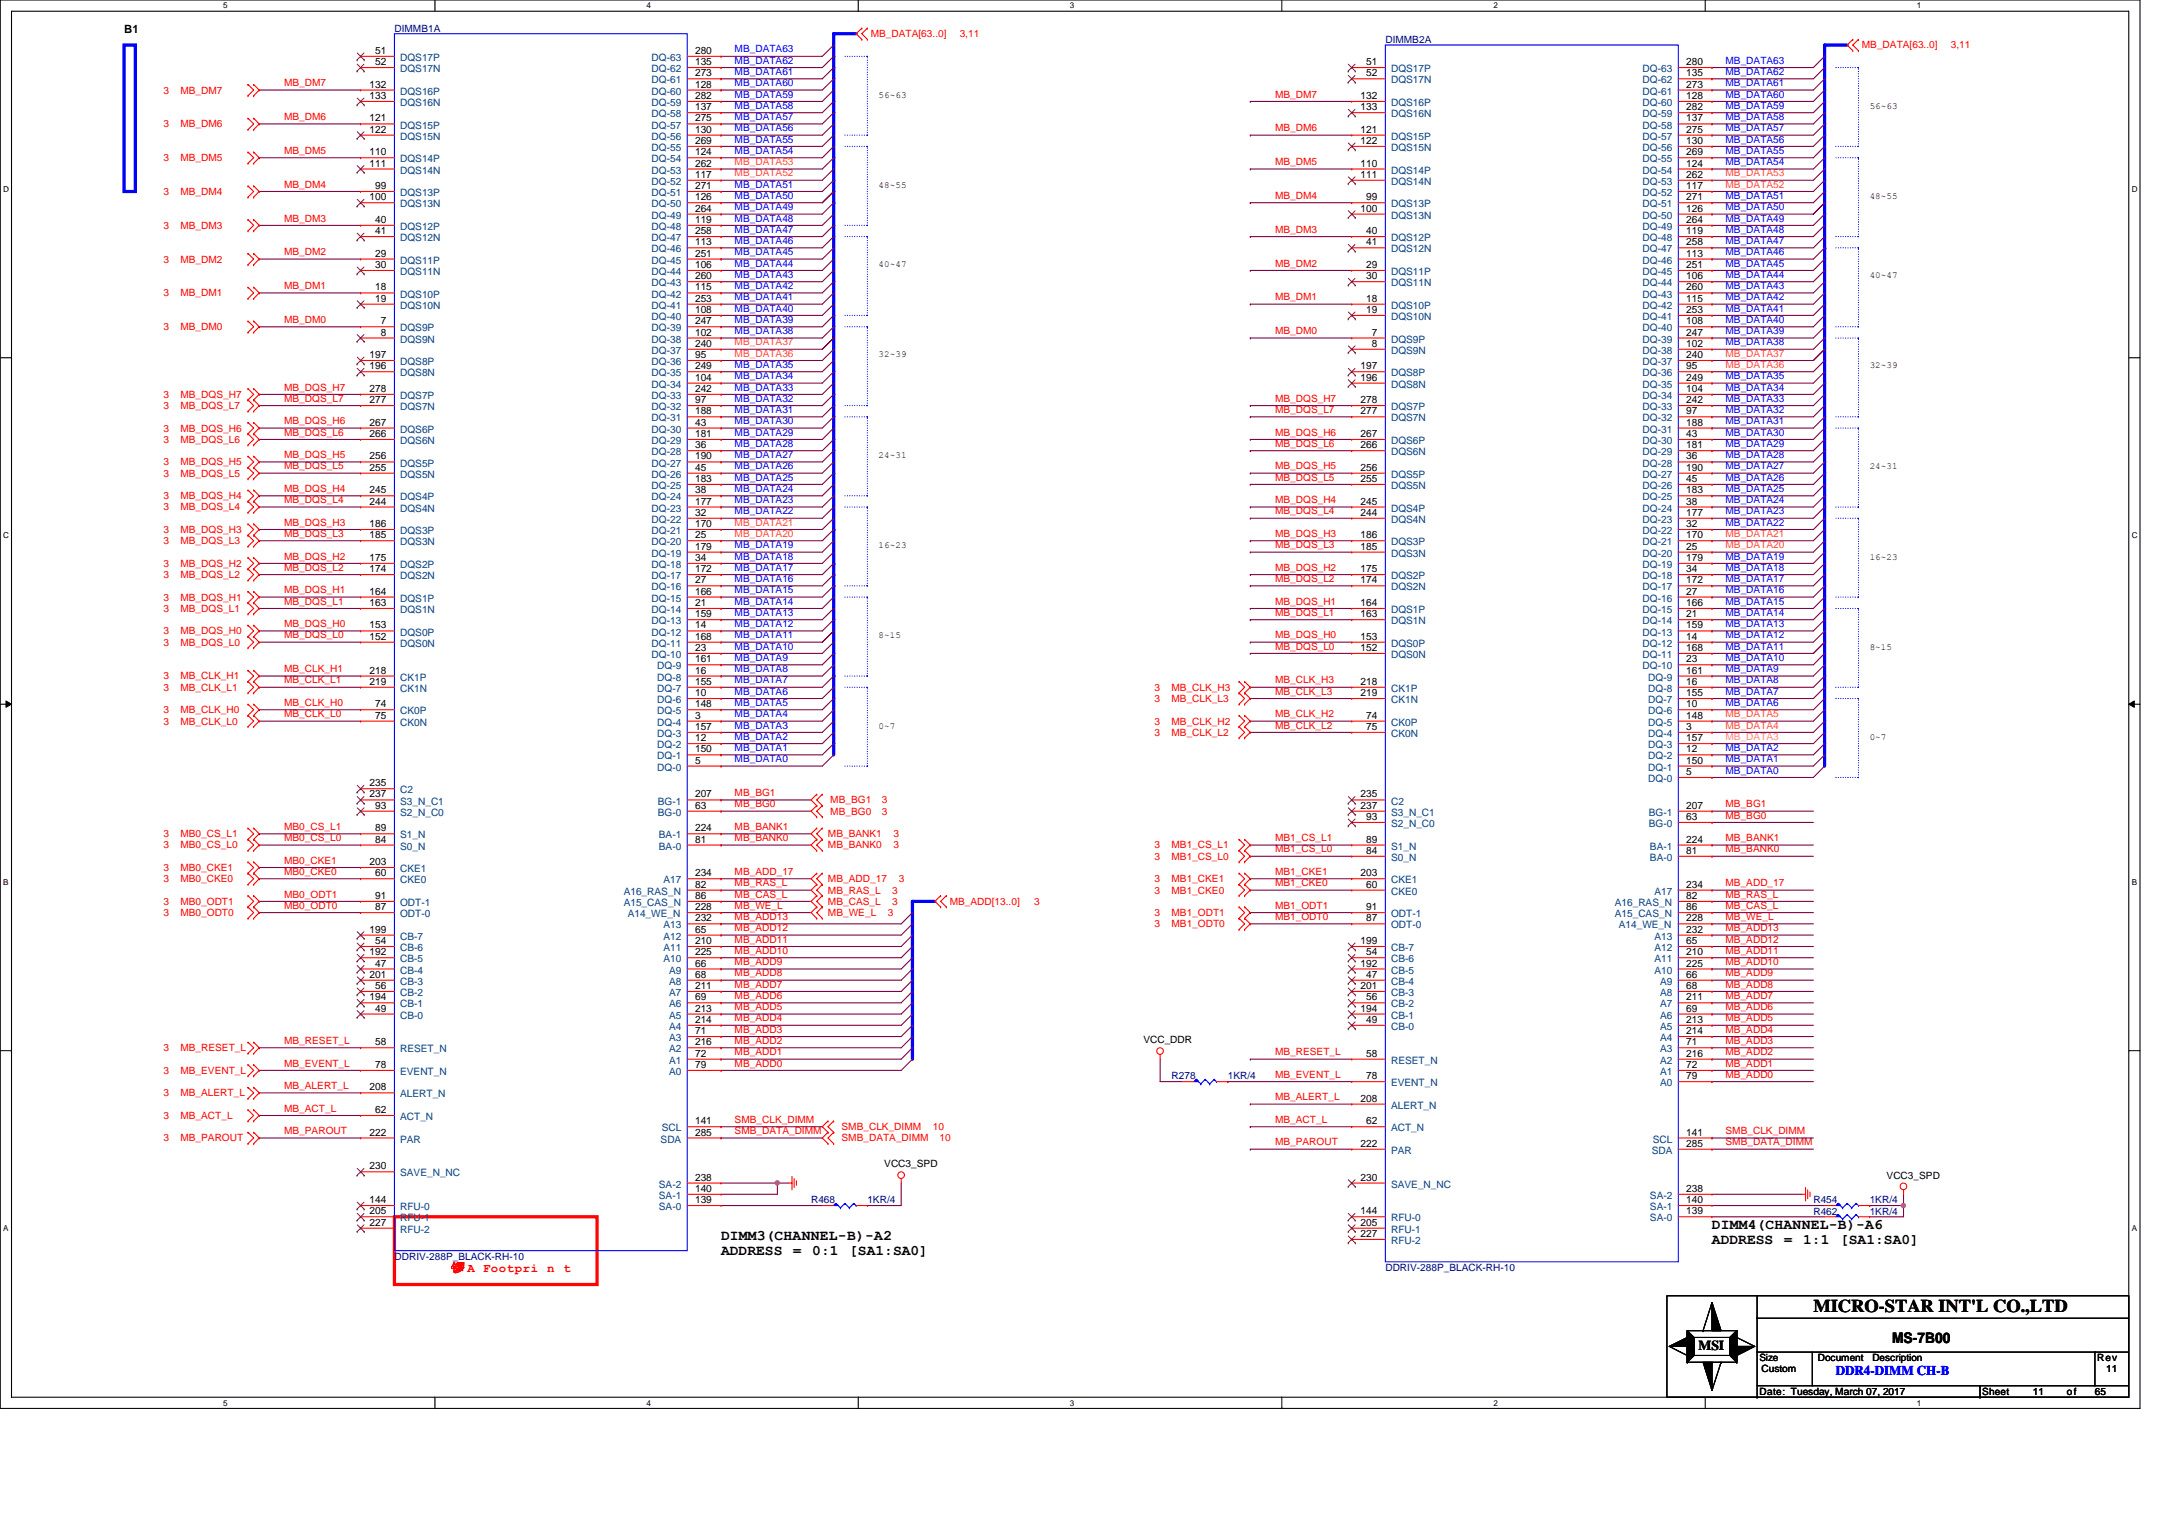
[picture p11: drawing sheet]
<svg xmlns="http://www.w3.org/2000/svg" width="297mm" height="210mm" viewBox="0 0 297 210" stroke-linecap="round" stroke-linejoin="round" font-family="sans-serif">
<defs><g id="words">
<text font-size="2.5" x="249.5" y="180.4">MICRO-STAR INT'L CO.,LTD</text>
<g font-size="2">
<text x="99.2" y="172.6">ADDRESS</text>
<text x="99.2" y="170.6">DIMM3(CHANNEL-B)-A2</text>
<text x="109.1" y="172.6">=</text>
<text x="111.8" y="172.6">0:1</text>
<text x="116.8" y="172.6">[SA1:SA0]</text>
<text x="235.5" y="169">DIMM4(CHANNEL-B)-A6</text>
<text x="235.5" y="171">ADDRESS</text>
<text x="245.4" y="171">=</text>
<text x="248.1" y="171">1:1</text>
<text x="253.2" y="171">[SA1:SA0]</text>
<text x="260.3" y="184.7">MS-7B00</text>
</g>
<text font-size="1.9" x="233.7" y="185.6">MSI</text>
<text font-size="1.8" fill="#00f" x="252.6" y="189.1">DDR4-DIMM CH-B</text>
<g font-size="1.7" fill="#f00">
<text x="62" y="174.9">锣</text>
<text x="62.1" y="174.9">タΑ Footpri</text>
<text x="75.3" y="174.9">n</text>
<text x="77.5" y="174.9">t</text>
</g>
<text font-size="1.6" x="17.1" y="4.6">B1</text>
<g font-size="1.4" fill="#000080">
<text x="54.3" y="4.3">DIMMB1A</text>
<text x="190.6" y="5.9">DIMMB2A</text>
<text x="161.2" y="148.4">R278</text>
<text x="168.9" y="148.4">1KR/4</text>
<text x="111.6" y="165.5">R468</text>
<text x="119.3" y="165.5">1KR/4</text>
<text x="249.5" y="167">R462</text>
<text x="249.5" y="165.5">R454</text>
<text x="257.2" y="167">1KR/4</text>
<text x="257.2" y="165.5">1KR/4</text>
<text x="54.3" y="173.2">DDRIV-288P_BLACK-RH-10</text>
<text x="190.6" y="174.8">DDRIV-288P_BLACK-RH-10</text>
</g>
<g font-size="1.4" fill="#f00">
<text x="119.8" y="5.1">MB_DATA[63..0]</text>
<text x="132" y="5.1">3,11</text>
<text x="39.1" y="11.9">MB_DM7</text>
<text x="256.2" y="6.7">MB_DATA[63..0]</text>
<text x="268.4" y="6.7">3,11</text>
<text x="22.5" y="17.5">3</text>
<text x="22.5" y="12.9">3</text>
<text x="24.8" y="17.5">MB_DM6</text>
<text x="24.8" y="12.9">MB_DM7</text>
<text x="39.1" y="16.5">MB_DM6</text>
<text x="175.4" y="13.4">MB_DM7</text>
<text x="22.5" y="22.2">3</text>
<text x="24.8" y="22.2">MB_DM5</text>
<text x="39.1" y="21.2">MB_DM5</text>
<text x="175.4" y="18.1">MB_DM6</text>
<text x="175.4" y="22.7">MB_DM5</text>
<text x="22.5" y="26.8">3</text>
<text x="24.8" y="26.8">MB_DM4</text>
<text x="39.1" y="25.8">MB_DM4</text>
<text x="175.4" y="27.3">MB_DM4</text>
<text x="22.5" y="31.5">3</text>
<text x="24.8" y="31.5">MB_DM3</text>
<text x="39.1" y="30.5">MB_DM3</text>
<text x="39.1" y="35.1">MB_DM2</text>
<text x="175.4" y="32">MB_DM3</text>
<text x="22.5" y="40.7">3</text>
<text x="22.5" y="36.1">3</text>
<text x="24.8" y="40.7">MB_DM1</text>
<text x="24.8" y="36.1">MB_DM2</text>
<text x="39.1" y="39.8">MB_DM1</text>
<text x="175.4" y="41.3">MB_DM1</text>
<text x="175.4" y="36.7">MB_DM2</text>
<text x="22.5" y="45.4">3</text>
<text x="24.8" y="45.4">MB_DM0</text>
<text x="39.1" y="44.4">MB_DM0</text>
<text x="175.4" y="46">MB_DM0</text>
<text x="39.1" y="53.7">MB_DQS_H7</text>
<text x="22.5" y="56.2">3</text>
<text x="22.5" y="54.7">3</text>
<text x="22.5" y="59.4">3</text>
<text x="24.8" y="56.2">MB_DQS_L7</text>
<text x="24.8" y="54.7">MB_DQS_H7</text>
<text x="24.8" y="59.4">MB_DQS_H6</text>
<text x="39.1" y="55.2">MB_DQS_L7</text>
<text x="39.1" y="58.3">MB_DQS_H6</text>
<text x="39.1" y="59.9">MB_DQS_L6</text>
<text x="175.4" y="55.2">MB_DQS_H7</text>
<text x="175.4" y="56.8">MB_DQS_L7</text>
<text x="175.4" y="59.9">MB_DQS_H6</text>
<text x="22.5" y="64">3</text>
<text x="22.5" y="65.6">3</text>
<text x="22.5" y="60.9">3</text>
<text x="24.8" y="64">MB_DQS_H5</text>
<text x="24.8" y="65.6">MB_DQS_L5</text>
<text x="24.8" y="60.9">MB_DQS_L6</text>
<text x="39.1" y="64.5">MB_DQS_L5</text>
<text x="39.1" y="63">MB_DQS_H5</text>
<text x="175.4" y="64.5">MB_DQS_H5</text>
<text x="175.4" y="61.4">MB_DQS_L6</text>
<text x="22.5" y="68.6">3</text>
<text x="22.5" y="70.2">3</text>
<text x="24.8" y="68.6">MB_DQS_H4</text>
<text x="24.8" y="70.2">MB_DQS_L4</text>
<text x="39.1" y="67.6">MB_DQS_H4</text>
<text x="39.1" y="69.2">MB_DQS_L4</text>
<text x="175.4" y="66.1">MB_DQS_L5</text>
<text x="175.4" y="69.2">MB_DQS_H4</text>
<text x="175.4" y="70.7">MB_DQS_L4</text>
<text x="22.5" y="73.3">3</text>
<text x="22.5" y="74.8">3</text>
<text x="22.5" y="77.9">3</text>
<text x="24.8" y="73.3">MB_DQS_H3</text>
<text x="24.8" y="74.8">MB_DQS_L3</text>
<text x="24.8" y="77.9">MB_DQS_H2</text>
<text x="39.1" y="73.8">MB_DQS_L3</text>
<text x="39.1" y="72.3">MB_DQS_H3</text>
<text x="39.1" y="76.9">MB_DQS_H2</text>
<text x="175.4" y="75.4">MB_DQS_L3</text>
<text x="175.4" y="73.8">MB_DQS_H3</text>
<text x="22.5" y="79.5">3</text>
<text x="22.5" y="82.6">3</text>
<text x="24.8" y="79.5">MB_DQS_L2</text>
<text x="24.8" y="82.6">MB_DQS_H1</text>
<text x="39.1" y="78.5">MB_DQS_L2</text>
<text x="39.1" y="81.6">MB_DQS_H1</text>
<text x="39.1" y="83.1">MB_DQS_L1</text>
<text x="175.4" y="80">MB_DQS_L2</text>
<text x="175.4" y="78.5">MB_DQS_H2</text>
<text x="175.4" y="83.1">MB_DQS_H1</text>
<text x="22.5" y="84.1">3</text>
<text x="22.5" y="88.8">3</text>
<text x="22.5" y="87.2">3</text>
<text x="24.8" y="84.1">MB_DQS_L1</text>
<text x="24.8" y="88.8">MB_DQS_L0</text>
<text x="24.8" y="87.2">MB_DQS_H0</text>
<text x="39.1" y="87.8">MB_DQS_L0</text>
<text x="39.1" y="86.2">MB_DQS_H0</text>
<text x="175.4" y="84.7">MB_DQS_L1</text>
<text x="175.4" y="89.3">MB_DQS_L0</text>
<text x="175.4" y="87.8">MB_DQS_H0</text>
<text x="22.5" y="93.4">3</text>
<text x="22.5" y="95">3</text>
<text x="24.8" y="93.4">MB_CLK_H1</text>
<text x="24.8" y="95">MB_CLK_L1</text>
<text x="39.1" y="94">MB_CLK_L1</text>
<text x="39.1" y="92.4">MB_CLK_H1</text>
<text x="158.9" y="95">3</text>
<text x="161.2" y="95">MB_CLK_H3</text>
<text x="175.4" y="95.5">MB_CLK_L3</text>
<text x="175.4" y="94">MB_CLK_H3</text>
<text x="22.5" y="99.6">3</text>
<text x="22.5" y="98.1">3</text>
<text x="24.8" y="99.6">MB_CLK_L0</text>
<text x="24.8" y="98.1">MB_CLK_H0</text>
<text x="39.1" y="98.6">MB_CLK_L0</text>
<text x="39.1" y="97.1">MB_CLK_H0</text>
<text x="158.9" y="96.5">3</text>
<text x="158.9" y="99.6">3</text>
<text x="158.9" y="101.2">3</text>
<text x="161.2" y="96.5">MB_CLK_L3</text>
<text x="161.2" y="99.6">MB_CLK_H2</text>
<text x="161.2" y="101.2">MB_CLK_L2</text>
<text x="175.4" y="100.2">MB_CLK_L2</text>
<text x="175.4" y="98.6">MB_CLK_H2</text>
<text x="101.1" y="111">MB_BG0</text>
<text x="101.1" y="109.5">MB_BG1</text>
<text x="114.2" y="110.5">MB_BG1</text>
<text x="114.2" y="112">MB_BG0</text>
<text x="121.3" y="110.5">3</text>
<text x="121.3" y="112">3</text>
<text x="237.4" y="112.6">MB_BG0</text>
<text x="237.4" y="111">MB_BG1</text>
<text x="22.5" y="116.7">3</text>
<text x="22.5" y="119.8">3</text>
<text x="22.5" y="115.1">3</text>
<text x="24.8" y="116.7">MB0_CS_L0</text>
<text x="24.8" y="119.8">MB0_CKE1</text>
<text x="24.8" y="115.1">MB0_CS_L1</text>
<text x="39.1" y="115.7">MB0_CS_L0</text>
<text x="39.1" y="118.8">MB0_CKE1</text>
<text x="39.1" y="114.1">MB0_CS_L1</text>
<text x="101.1" y="115.7">MB_BANK0</text>
<text x="101.1" y="114.1">MB_BANK1</text>
<text x="113.9" y="116.7">MB_BANK0</text>
<text x="113.9" y="115.1">MB_BANK1</text>
<text x="122.9" y="116.7">3</text>
<text x="122.9" y="115.1">3</text>
<text x="158.9" y="116.7">3</text>
<text x="158.9" y="118.2">3</text>
<text x="161.2" y="116.7">MB1_CS_L1</text>
<text x="161.2" y="118.2">MB1_CS_L0</text>
<text x="175.4" y="117.2">MB1_CS_L0</text>
<text x="175.4" y="115.7">MB1_CS_L1</text>
<text x="237.4" y="117.2">MB_BANK0</text>
<text x="237.4" y="115.7">MB_BANK1</text>
<text x="22.5" y="121.3">3</text>
<text x="22.5" y="124.4">3</text>
<text x="22.5" y="126">3</text>
<text x="24.8" y="121.3">MB0_CKE0</text>
<text x="24.8" y="124.4">MB0_ODT1</text>
<text x="24.8" y="126">MB0_ODT0</text>
<text x="39.1" y="120.3">MB0_CKE0</text>
<text x="39.1" y="123.4">MB0_ODT1</text>
<text x="39.1" y="125">MB0_ODT0</text>
<text x="101.1" y="121.9">MB_RAS_L</text>
<text x="101.1" y="123.4">MB_CAS_L</text>
<text x="101.1" y="120.3">MB_ADD_17</text>
<text x="101.1" y="125">MB_WE_L</text>
<text x="113.9" y="122.9">MB_RAS_L</text>
<text x="113.9" y="124.4">MB_CAS_L</text>
<text x="113.9" y="121.3">MB_ADD_17</text>
<text x="113.9" y="126">MB_WE_L</text>
<text x="122.1" y="126">3</text>
<text x="122.7" y="122.9">3</text>
<text x="122.7" y="124.4">3</text>
<text x="123.7" y="121.3">3</text>
<text x="130.7" y="124.4">MB_ADD[13..0]</text>
<text x="142.3" y="124.4">3</text>
<text x="158.9" y="121.3">3</text>
<text x="158.9" y="122.9">3</text>
<text x="158.9" y="126">3</text>
<text x="161.2" y="121.3">MB1_CKE1</text>
<text x="161.2" y="122.9">MB1_CKE0</text>
<text x="161.2" y="126">MB1_ODT1</text>
<text x="175.4" y="121.9">MB1_CKE0</text>
<text x="175.4" y="125">MB1_ODT1</text>
<text x="175.4" y="120.3">MB1_CKE1</text>
<text x="237.4" y="123.4">MB_RAS_L</text>
<text x="237.4" y="125">MB_CAS_L</text>
<text x="237.4" y="121.9">MB_ADD_17</text>
<text x="101.1" y="126.5">MB_ADD13</text>
<text x="101.1" y="128.1">MB_ADD12</text>
<text x="101.1" y="129.6">MB_ADD11</text>
<text x="101.1" y="131.2">MB_ADD10</text>
<text x="158.9" y="127.5">3</text>
<text x="161.2" y="127.5">MB1_ODT0</text>
<text x="175.4" y="126.5">MB1_ODT0</text>
<text x="237.4" y="128.1">MB_ADD13</text>
<text x="237.4" y="129.6">MB_ADD12</text>
<text x="237.4" y="131.2">MB_ADD11</text>
<text x="237.4" y="126.5">MB_WE_L</text>
<text x="101.1" y="137.4">MB_ADD6</text>
<text x="101.1" y="135.8">MB_ADD7</text>
<text x="101.1" y="134.3">MB_ADD8</text>
<text x="101.1" y="132.7">MB_ADD9</text>
<text x="237.4" y="137.4">MB_ADD7</text>
<text x="237.4" y="135.8">MB_ADD8</text>
<text x="237.4" y="134.3">MB_ADD9</text>
<text x="237.4" y="132.7">MB_ADD10</text>
<text x="39.1" y="143.6">MB_RESET_L</text>
<text x="101.1" y="142">MB_ADD3</text>
<text x="101.1" y="140.5">MB_ADD4</text>
<text x="101.1" y="138.9">MB_ADD5</text>
<text x="101.1" y="143.6">MB_ADD2</text>
<text x="237.4" y="138.9">MB_ADD6</text>
<text x="237.4" y="143.6">MB_ADD3</text>
<text x="237.4" y="142">MB_ADD4</text>
<text x="237.4" y="140.5">MB_ADD5</text>
<text x="22.5" y="144.6">3</text>
<text x="22.5" y="147.7">3</text>
<text x="24.8" y="144.6">MB_RESET_L</text>
<text x="24.8" y="147.7">MB_EVENT_L</text>
<text x="39.1" y="149.8">MB_ALERT_L</text>
<text x="39.1" y="146.7">MB_EVENT_L</text>
<text x="101.1" y="146.7">MB_ADD0</text>
<text x="101.1" y="145.1">MB_ADD1</text>
<text x="175.4" y="145.1">MB_RESET_L</text>
<text x="175.4" y="148.2">MB_EVENT_L</text>
<text x="237.4" y="148.2">MB_ADD0</text>
<text x="237.4" y="146.7">MB_ADD1</text>
<text x="237.4" y="145.1">MB_ADD2</text>
<text x="22.5" y="150.8">3</text>
<text x="22.5" y="153.9">3</text>
<text x="24.8" y="150.8">MB_ALERT_L</text>
<text x="24.8" y="153.9">MB_ACT_L</text>
<text x="39.1" y="152.9">MB_ACT_L</text>
<text x="39.1" y="156">MB_PAROUT</text>
<text x="101.1" y="156">SMB_DATA_DIMM</text>
<text x="101.1" y="154.4">SMB_CLK_DIMM</text>
<text x="115.8" y="155.4">SMB_CLK_DIMM</text>
<text x="128.3" y="155.4">10</text>
<text x="175.4" y="151.3">MB_ALERT_L</text>
<text x="175.4" y="154.4">MB_ACT_L</text>
<text x="237.4" y="156">SMB_CLK_DIMM</text>
<text x="22.5" y="157">3</text>
<text x="24.8" y="157">MB_PAROUT</text>
<text x="115.8" y="157">SMB_DATA_DIMM</text>
<text x="129.3" y="157">10</text>
<text x="175.4" y="157.5">MB_PAROUT</text>
<text x="237.4" y="157.5">SMB_DATA_DIMM</text>
</g>
<g font-size="1.4">
<text x="51.6" y="7.4">51</text>
<text x="51.6" y="9">52</text>
<text x="95.6" y="10.5">273</text>
<text x="95.6" y="9">135</text>
<text x="95.6" y="7.4">280</text>
<text x="188" y="9">51</text>
<text x="188" y="10.5">52</text>
<text x="232" y="10.5">135</text>
<text x="232" y="9">280</text>
<text x="50.8" y="12">132</text>
<text x="50.8" y="13.6">133</text>
<text x="50.8" y="16.7">121</text>
<text x="95.6" y="16.7">275</text>
<text x="95.6" y="15.2">137</text>
<text x="95.6" y="13.6">282</text>
<text x="95.6" y="12">128</text>
<text x="187.2" y="13.6">132</text>
<text x="187.2" y="15.2">133</text>
<text x="232" y="16.7">137</text>
<text x="232" y="15.2">282</text>
<text x="232" y="13.6">128</text>
<text x="232" y="12">273</text>
<text x="50.8" y="18.2">122</text>
<text x="50.8" y="21.4">110</text>
<text x="50.8" y="22.9">111</text>
<text x="95.6" y="22.9">262</text>
<text x="95.6" y="21.4">124</text>
<text x="95.6" y="19.8">269</text>
<text x="95.6" y="18.2">130</text>
<text x="187.2" y="18.2">121</text>
<text x="187.2" y="19.8">122</text>
<text x="187.2" y="22.9">110</text>
<text x="232" y="22.9">124</text>
<text x="232" y="21.4">269</text>
<text x="232" y="19.8">130</text>
<text x="232" y="18.2">275</text>
<text x="50.8" y="27.5">100</text>
<text x="51.6" y="26">99</text>
<text x="95.6" y="29.1">264</text>
<text x="95.6" y="27.5">126</text>
<text x="95.6" y="26">271</text>
<text x="95.6" y="24.4">117</text>
<text x="187.2" y="24.4">111</text>
<text x="187.2" y="29.1">100</text>
<text x="188" y="27.5">99</text>
<text x="232" y="29.1">126</text>
<text x="232" y="27.5">271</text>
<text x="232" y="26">117</text>
<text x="232" y="24.4">262</text>
<text x="51.6" y="30.6">40</text>
<text x="51.6" y="32.2">41</text>
<text x="51.6" y="35.3">29</text>
<text x="95.6" y="35.3">251</text>
<text x="95.6" y="33.7">113</text>
<text x="95.6" y="32.2">258</text>
<text x="95.6" y="30.6">119</text>
<text x="188" y="32.2">40</text>
<text x="188" y="33.7">41</text>
<text x="232" y="35.3">113</text>
<text x="232" y="33.7">258</text>
<text x="232" y="32.2">119</text>
<text x="232" y="30.6">264</text>
<text x="51.6" y="36.9">30</text>
<text x="51.6" y="39.9">18</text>
<text x="51.6" y="41.5">19</text>
<text x="95.6" y="41.5">253</text>
<text x="95.6" y="39.9">115</text>
<text x="95.6" y="38.4">260</text>
<text x="95.6" y="36.9">106</text>
<text x="188" y="36.9">29</text>
<text x="188" y="38.4">30</text>
<text x="188" y="41.5">18</text>
<text x="232" y="41.5">115</text>
<text x="232" y="39.9">260</text>
<text x="232" y="38.4">106</text>
<text x="232" y="36.9">251</text>
<text x="52.4" y="44.6">7</text>
<text x="52.4" y="46.1">8</text>
<text x="95.6" y="47.7">240</text>
<text x="95.6" y="46.1">102</text>
<text x="95.6" y="44.6">247</text>
<text x="95.6" y="43">108</text>
<text x="188" y="43">19</text>
<text x="188.7" y="46.1">7</text>
<text x="188.7" y="47.7">8</text>
<text x="232" y="47.7">102</text>
<text x="232" y="46.1">247</text>
<text x="232" y="44.6">108</text>
<text x="232" y="43">253</text>
<text x="50.8" y="49.2">197</text>
<text x="50.8" y="50.8">196</text>
<text x="50.8" y="53.9">278</text>
<text x="95.6" y="53.9">242</text>
<text x="95.6" y="52.3">104</text>
<text x="95.6" y="50.8">249</text>
<text x="95.6" y="49.2">95</text>
<text x="187.2" y="50.8">197</text>
<text x="187.2" y="52.3">196</text>
<text x="232" y="53.9">104</text>
<text x="232" y="52.3">249</text>
<text x="232" y="50.8">95</text>
<text x="232" y="49.2">240</text>
<text x="50.8" y="55.4">277</text>
<text x="50.8" y="58.5">267</text>
<text x="95.6" y="58.5">43</text>
<text x="95.6" y="57">188</text>
<text x="95.6" y="55.4">97</text>
<text x="187.2" y="55.4">278</text>
<text x="187.2" y="57">277</text>
<text x="232" y="58.5">188</text>
<text x="232" y="57">97</text>
<text x="232" y="55.4">242</text>
<text x="50.8" y="60.1">266</text>
<text x="50.8" y="63.2">256</text>
<text x="50.8" y="64.7">255</text>
<text x="95.6" y="64.7">45</text>
<text x="95.6" y="63.2">190</text>
<text x="95.6" y="61.6">36</text>
<text x="95.6" y="60.1">181</text>
<text x="187.2" y="60.1">267</text>
<text x="187.2" y="61.6">266</text>
<text x="187.2" y="64.7">256</text>
<text x="232" y="64.7">190</text>
<text x="232" y="63.2">36</text>
<text x="232" y="61.6">181</text>
<text x="232" y="60.1">43</text>
<text x="50.8" y="67.8">245</text>
<text x="50.8" y="69.4">244</text>
<text x="95.6" y="70.9">32</text>
<text x="95.6" y="69.4">177</text>
<text x="95.6" y="67.8">38</text>
<text x="95.6" y="66.3">183</text>
<text x="187.2" y="66.3">255</text>
<text x="187.2" y="69.4">245</text>
<text x="187.2" y="70.9">244</text>
<text x="232" y="70.9">177</text>
<text x="232" y="69.4">38</text>
<text x="232" y="67.8">183</text>
<text x="232" y="66.3">45</text>
<text x="50.8" y="72.5">186</text>
<text x="50.8" y="74">185</text>
<text x="50.8" y="77.1">175</text>
<text x="95.6" y="77.1">34</text>
<text x="95.6" y="75.6">179</text>
<text x="95.6" y="74">25</text>
<text x="95.6" y="72.5">170</text>
<text x="187.2" y="74">186</text>
<text x="187.2" y="75.6">185</text>
<text x="232" y="77.1">179</text>
<text x="232" y="75.6">25</text>
<text x="232" y="74">170</text>
<text x="232" y="72.5">32</text>
<text x="50.8" y="78.7">174</text>
<text x="50.8" y="81.8">164</text>
<text x="50.8" y="83.3">163</text>
<text x="95.6" y="83.3">21</text>
<text x="95.6" y="81.8">166</text>
<text x="95.6" y="80.2">27</text>
<text x="95.6" y="78.7">172</text>
<text x="187.2" y="78.7">175</text>
<text x="187.2" y="80.2">174</text>
<text x="187.2" y="83.3">164</text>
<text x="232" y="83.3">166</text>
<text x="232" y="81.8">27</text>
<text x="232" y="80.2">172</text>
<text x="232" y="78.7">34</text>
<text x="50.8" y="86.4">153</text>
<text x="50.8" y="88">152</text>
<text x="95.6" y="89.5">23</text>
<text x="95.6" y="88">168</text>
<text x="95.6" y="86.4">14</text>
<text x="95.6" y="84.9">159</text>
<text x="187.2" y="84.9">163</text>
<text x="187.2" y="88">153</text>
<text x="187.2" y="89.5">152</text>
<text x="232" y="89.5">168</text>
<text x="232" y="88">14</text>
<text x="232" y="86.4">159</text>
<text x="232" y="84.9">21</text>
<text x="50.8" y="92.6">218</text>
<text x="50.8" y="94.2">219</text>
<text x="95.6" y="95.7">10</text>
<text x="95.6" y="94.2">155</text>
<text x="95.6" y="92.6">16</text>
<text x="95.6" y="91.1">161</text>
<text x="187.2" y="94.2">218</text>
<text x="187.2" y="95.7">219</text>
<text x="232" y="91.1">23</text>
<text x="232" y="95.7">155</text>
<text x="232" y="94.2">16</text>
<text x="232" y="92.6">161</text>
<text x="51.6" y="98.8">75</text>
<text x="51.6" y="97.3">74</text>
<text x="95.6" y="101.9">12</text>
<text x="95.6" y="100.4">157</text>
<text x="95.6" y="98.8">3</text>
<text x="95.6" y="97.3">148</text>
<text x="188" y="100.4">75</text>
<text x="188" y="98.8">74</text>
<text x="232" y="101.9">157</text>
<text x="232" y="100.4">3</text>
<text x="232" y="98.8">148</text>
<text x="232" y="97.3">10</text>
<text x="95.6" y="105">5</text>
<text x="95.6" y="103.5">150</text>
<text x="232" y="106.6">5</text>
<text x="232" y="105">150</text>
<text x="232" y="103.5">12</text>
<text x="50.8" y="109.7">237</text>
<text x="50.8" y="108.1">235</text>
<text x="51.6" y="111.2">93</text>
<text x="95.6" y="109.7">207</text>
<text x="95.6" y="111.2">63</text>
<text x="187.2" y="111.2">237</text>
<text x="187.2" y="109.7">235</text>
<text x="188" y="112.8">93</text>
<text x="232" y="111.2">207</text>
<text x="232" y="112.8">63</text>
<text x="50.8" y="119">203</text>
<text x="51.6" y="114.3">89</text>
<text x="51.6" y="115.9">84</text>
<text x="95.6" y="114.3">224</text>
<text x="95.6" y="115.9">81</text>
<text x="188" y="115.9">89</text>
<text x="188" y="117.4">84</text>
<text x="232" y="115.9">224</text>
<text x="232" y="117.4">81</text>
<text x="51.6" y="120.5">60</text>
<text x="51.6" y="123.6">91</text>
<text x="51.6" y="125.2">87</text>
<text x="95.6" y="125.2">228</text>
<text x="95.6" y="123.6">86</text>
<text x="95.6" y="122.1">82</text>
<text x="95.6" y="120.5">234</text>
<text x="187.2" y="120.5">203</text>
<text x="188" y="122.1">60</text>
<text x="188" y="125.2">91</text>
<text x="232" y="122.1">234</text>
<text x="232" y="125.2">86</text>
<text x="232" y="123.6">82</text>
<text x="50.8" y="131.4">192</text>
<text x="50.8" y="128.2">199</text>
<text x="51.6" y="129.8">54</text>
<text x="95.6" y="131.4">225</text>
<text x="95.6" y="129.8">210</text>
<text x="95.6" y="128.2">65</text>
<text x="95.6" y="126.7">232</text>
<text x="187.2" y="129.8">199</text>
<text x="188" y="126.7">87</text>
<text x="188" y="131.4">54</text>
<text x="232" y="131.4">210</text>
<text x="232" y="129.8">65</text>
<text x="232" y="128.2">232</text>
<text x="232" y="126.7">228</text>
<text x="50.8" y="137.6">194</text>
<text x="50.8" y="134.5">201</text>
<text x="51.6" y="136">56</text>
<text x="51.6" y="132.9">47</text>
<text x="95.6" y="137.6">69</text>
<text x="95.6" y="136">211</text>
<text x="95.6" y="134.5">68</text>
<text x="95.6" y="132.9">66</text>
<text x="187.2" y="136">201</text>
<text x="187.2" y="132.9">192</text>
<text x="188" y="137.6">56</text>
<text x="188" y="134.5">47</text>
<text x="232" y="132.9">225</text>
<text x="232" y="137.6">211</text>
<text x="232" y="136">68</text>
<text x="232" y="134.5">66</text>
<text x="51.6" y="139.1">49</text>
<text x="51.6" y="143.7">58</text>
<text x="95.6" y="143.7">216</text>
<text x="95.6" y="142.2">71</text>
<text x="95.6" y="140.7">214</text>
<text x="95.6" y="139.1">213</text>
<text x="157.3" y="143.5">VCC_DDR</text>
<text x="187.2" y="139.1">194</text>
<text x="188" y="140.7">49</text>
<text x="232" y="143.7">71</text>
<text x="232" y="142.2">214</text>
<text x="232" y="140.7">213</text>
<text x="232" y="139.1">69</text>
<text x="50.8" y="149.9">208</text>
<text x="51.6" y="146.9">78</text>
<text x="95.6" y="146.9">79</text>
<text x="95.6" y="145.3">72</text>
<text x="188" y="145.3">58</text>
<text x="188" y="148.4">78</text>
<text x="232" y="148.4">79</text>
<text x="232" y="146.9">72</text>
<text x="232" y="145.3">216</text>
<text x="51.6" y="153.1">62</text>
<text x="95.6" y="154.6">141</text>
<text x="187.2" y="151.5">208</text>
<text x="188" y="154.6">62</text>
<text x="50.8" y="156.1">222</text>
<text x="50.8" y="160.8">230</text>
<text x="95.6" y="156.1">285</text>
<text x="121.7" y="160.5">VCC3_SPD</text>
<text x="187.2" y="157.7">222</text>
<text x="232" y="156.1">141</text>
<text x="232" y="157.7">285</text>
<text x="50.8" y="165.4">144</text>
<text x="50.8" y="167">205</text>
<text x="95.6" y="162.3">238</text>
<text x="95.6" y="163.9">140</text>
<text x="95.6" y="165.4">139</text>
<text x="187.2" y="167">144</text>
<text x="187.2" y="162.3">230</text>
<text x="232" y="163.9">238</text>
<text x="232" y="165.4">140</text>
<text x="232" y="167">139</text>
<text x="259.6" y="162.1">VCC3_SPD</text>
<text x="50.8" y="168.5">227</text>
<text x="187.2" y="170.1">227</text>
<text x="187.2" y="168.5">205</text>
<text x="242.1" y="187.2">Size</text>
<text x="242.1" y="191.8">Date: Tuesday, March 07, 2017</text>
<text x="242.4" y="188.7">Custom</text>
<text x="250.1" y="187.2">Document</text>
<text x="257.6" y="187.2">Description</text>
<text x="272.7" y="191.8">Sheet</text>
<text x="279.7" y="191.8">11</text>
<text x="284.3" y="191.8">of</text>
<text x="288.2" y="191.8">65</text>
<text x="288.5" y="187.2">Rev</text>
<text x="289.8" y="188.7">11</text>
</g>
<g font-size="1.4" fill="#004080">
<text x="55.1" y="8.4">DQS17P</text>
<text x="55.1" y="9.9">DQS17N</text>
<text x="89.6" y="11.5">DQ-61</text>
<text x="89.6" y="9.9">DQ-62</text>
<text x="89.6" y="8.4">DQ-63</text>
<text x="191.4" y="9.9">DQS17P</text>
<text x="191.4" y="11.5">DQS17N</text>
<text x="226" y="11.5">DQ-62</text>
<text x="226" y="9.9">DQ-63</text>
<text x="55.1" y="13">DQS16P</text>
<text x="55.1" y="14.6">DQS16N</text>
<text x="55.1" y="17.7">DQS15P</text>
<text x="89.6" y="17.7">DQ-57</text>
<text x="89.6" y="16.1">DQ-58</text>
<text x="89.6" y="14.6">DQ-59</text>
<text x="89.6" y="13">DQ-60</text>
<text x="191.4" y="14.6">DQS16P</text>
<text x="191.4" y="16.1">DQS16N</text>
<text x="226" y="17.7">DQ-58</text>
<text x="226" y="16.1">DQ-59</text>
<text x="226" y="14.6">DQ-60</text>
<text x="226" y="13">DQ-61</text>
<text x="55.1" y="19.2">DQS15N</text>
<text x="55.1" y="22.3">DQS14P</text>
<text x="55.1" y="23.9">DQS14N</text>
<text x="89.6" y="23.9">DQ-53</text>
<text x="89.6" y="22.3">DQ-54</text>
<text x="89.6" y="20.8">DQ-55</text>
<text x="89.6" y="19.2">DQ-56</text>
<text x="191.4" y="19.2">DQS15P</text>
<text x="191.4" y="20.8">DQS15N</text>
<text x="191.4" y="23.9">DQS14P</text>
<text x="226" y="23.9">DQ-54</text>
<text x="226" y="22.3">DQ-55</text>
<text x="226" y="20.8">DQ-56</text>
<text x="226" y="19.2">DQ-57</text>
<text x="55.1" y="27">DQS13P</text>
<text x="55.1" y="28.5">DQS13N</text>
<text x="89.6" y="28.5">DQ-50</text>
<text x="89.6" y="27">DQ-51</text>
<text x="89.6" y="25.4">DQ-52</text>
<text x="191.4" y="25.4">DQS14N</text>
<text x="191.4" y="28.5">DQS13P</text>
<text x="226" y="28.5">DQ-51</text>
<text x="226" y="27">DQ-52</text>
<text x="226" y="25.4">DQ-53</text>
<text x="55.1" y="31.6">DQS12P</text>
<text x="55.1" y="33.2">DQS12N</text>
<text x="89.6" y="34.7">DQ-46</text>
<text x="89.6" y="33.2">DQ-47</text>
<text x="89.6" y="31.6">DQ-48</text>
<text x="89.6" y="30.1">DQ-49</text>
<text x="191.4" y="30.1">DQS13N</text>
<text x="191.4" y="33.2">DQS12P</text>
<text x="191.4" y="34.7">DQS12N</text>
<text x="226" y="34.7">DQ-47</text>
<text x="226" y="33.2">DQ-48</text>
<text x="226" y="31.6">DQ-49</text>
<text x="226" y="30.1">DQ-50</text>
<text x="55.1" y="36.3">DQS11P</text>
<text x="55.1" y="37.8">DQS11N</text>
<text x="55.1" y="40.9">DQS10P</text>
<text x="89.6" y="40.9">DQ-42</text>
<text x="89.6" y="39.4">DQ-43</text>
<text x="89.6" y="37.8">DQ-44</text>
<text x="89.6" y="36.3">DQ-45</text>
<text x="191.4" y="37.8">DQS11P</text>
<text x="191.4" y="39.4">DQS11N</text>
<text x="226" y="40.9">DQ-43</text>
<text x="226" y="39.4">DQ-44</text>
<text x="226" y="37.8">DQ-45</text>
<text x="226" y="36.3">DQ-46</text>
<text x="55.1" y="42.5">DQS10N</text>
<text x="55.1" y="45.6">DQS9P</text>
<text x="55.1" y="47.1">DQS9N</text>
<text x="89.6" y="47.1">DQ-38</text>
<text x="89.6" y="45.6">DQ-39</text>
<text x="89.6" y="44">DQ-40</text>
<text x="89.6" y="42.5">DQ-41</text>
<text x="191.4" y="42.5">DQS10P</text>
<text x="191.4" y="44">DQS10N</text>
<text x="191.4" y="47.1">DQS9P</text>
<text x="226" y="47.1">DQ-39</text>
<text x="226" y="45.6">DQ-40</text>
<text x="226" y="44">DQ-41</text>
<text x="226" y="42.5">DQ-42</text>
<text x="55.1" y="50.2">DQS8P</text>
<text x="55.1" y="51.8">DQS8N</text>
<text x="89.6" y="53.3">DQ-34</text>
<text x="89.6" y="51.8">DQ-35</text>
<text x="89.6" y="50.2">DQ-36</text>
<text x="89.6" y="48.7">DQ-37</text>
<text x="191.4" y="48.7">DQS9N</text>
<text x="191.4" y="51.8">DQS8P</text>
<text x="191.4" y="53.3">DQS8N</text>
<text x="226" y="53.3">DQ-35</text>
<text x="226" y="51.8">DQ-36</text>
<text x="226" y="50.2">DQ-37</text>
<text x="226" y="48.7">DQ-38</text>
<text x="55.1" y="54.9">DQS7P</text>
<text x="55.1" y="56.4">DQS7N</text>
<text x="55.1" y="59.5">DQS6P</text>
<text x="89.6" y="59.5">DQ-30</text>
<text x="89.6" y="58">DQ-31</text>
<text x="89.6" y="56.4">DQ-32</text>
<text x="89.6" y="54.9">DQ-33</text>
<text x="191.4" y="56.4">DQS7P</text>
<text x="191.4" y="58">DQS7N</text>
<text x="226" y="59.5">DQ-31</text>
<text x="226" y="58">DQ-32</text>
<text x="226" y="56.4">DQ-33</text>
<text x="226" y="54.9">DQ-34</text>
<text x="55.1" y="61.1">DQS6N</text>
<text x="55.1" y="64.2">DQS5P</text>
<text x="55.1" y="65.7">DQS5N</text>
<text x="89.6" y="65.7">DQ-26</text>
<text x="89.6" y="64.2">DQ-27</text>
<text x="89.6" y="62.6">DQ-28</text>
<text x="89.6" y="61.1">DQ-29</text>
<text x="191.4" y="61.1">DQS6P</text>
<text x="191.4" y="62.6">DQS6N</text>
<text x="191.4" y="65.7">DQS5P</text>
<text x="226" y="65.7">DQ-27</text>
<text x="226" y="64.2">DQ-28</text>
<text x="226" y="62.6">DQ-29</text>
<text x="226" y="61.1">DQ-30</text>
<text x="55.1" y="68.8">DQS4P</text>
<text x="55.1" y="70.4">DQS4N</text>
<text x="89.6" y="71.9">DQ-22</text>
<text x="89.6" y="70.4">DQ-23</text>
<text x="89.6" y="68.8">DQ-24</text>
<text x="89.6" y="67.2">DQ-25</text>
<text x="191.4" y="67.2">DQS5N</text>
<text x="191.4" y="70.4">DQS4P</text>
<text x="191.4" y="71.9">DQS4N</text>
<text x="226" y="71.9">DQ-23</text>
<text x="226" y="70.4">DQ-24</text>
<text x="226" y="68.8">DQ-25</text>
<text x="226" y="67.2">DQ-26</text>
<text x="55.1" y="73.4">DQS3P</text>
<text x="55.1" y="75">DQS3N</text>
<text x="89.6" y="76.6">DQ-19</text>
<text x="89.6" y="75">DQ-20</text>
<text x="89.6" y="73.4">DQ-21</text>
<text x="191.4" y="75">DQS3P</text>
<text x="191.4" y="76.6">DQS3N</text>
<text x="226" y="76.6">DQ-20</text>
<text x="226" y="75">DQ-21</text>
<text x="226" y="73.4">DQ-22</text>
<text x="55.1" y="78.1">DQS2P</text>
<text x="55.1" y="79.7">DQS2N</text>
<text x="55.1" y="82.7">DQS1P</text>
<text x="89.6" y="82.7">DQ-15</text>
<text x="89.6" y="81.2">DQ-16</text>
<text x="89.6" y="79.7">DQ-17</text>
<text x="89.6" y="78.1">DQ-18</text>
<text x="191.4" y="79.7">DQS2P</text>
<text x="191.4" y="81.2">DQS2N</text>
<text x="226" y="82.7">DQ-16</text>
<text x="226" y="81.2">DQ-17</text>
<text x="226" y="79.7">DQ-18</text>
<text x="226" y="78.1">DQ-19</text>
<text x="55.1" y="84.3">DQS1N</text>
<text x="55.1" y="87.4">DQS0P</text>
<text x="55.1" y="88.9">DQS0N</text>
<text x="89.6" y="88.9">DQ-11</text>
<text x="89.6" y="87.4">DQ-12</text>
<text x="89.6" y="85.9">DQ-13</text>
<text x="89.6" y="84.3">DQ-14</text>
<text x="191.4" y="84.3">DQS1P</text>
<text x="191.4" y="85.9">DQS1N</text>
<text x="191.4" y="88.9">DQS0P</text>
<text x="226" y="88.9">DQ-12</text>
<text x="226" y="87.4">DQ-13</text>
<text x="226" y="85.9">DQ-14</text>
<text x="226" y="84.3">DQ-15</text>
<text x="55.1" y="93.6">CK1P</text>
<text x="55.1" y="95.1">CK1N</text>
<text x="89.6" y="90.5">DQ-10</text>
<text x="90.4" y="95.1">DQ-7</text>
<text x="90.4" y="93.6">DQ-8</text>
<text x="90.4" y="92.1">DQ-9</text>
<text x="191.4" y="95.1">CK1P</text>
<text x="191.4" y="90.5">DQS0N</text>
<text x="226" y="92.1">DQ-10</text>
<text x="226" y="90.5">DQ-11</text>
<text x="226.8" y="95.1">DQ-8</text>
<text x="226.8" y="93.6">DQ-9</text>
<text x="55.1" y="99.8">CK0N</text>
<text x="55.1" y="98.2">CK0P</text>
<text x="90.4" y="101.3">DQ-3</text>
<text x="90.4" y="99.8">DQ-4</text>
<text x="90.4" y="98.2">DQ-5</text>
<text x="90.4" y="96.7">DQ-6</text>
<text x="191.4" y="96.7">CK1N</text>
<text x="191.4" y="101.3">CK0N</text>
<text x="191.4" y="99.8">CK0P</text>
<text x="226.8" y="101.3">DQ-4</text>
<text x="226.8" y="99.8">DQ-5</text>
<text x="226.8" y="98.2">DQ-6</text>
<text x="226.8" y="96.7">DQ-7</text>
<text x="90.4" y="106">DQ-0</text>
<text x="90.4" y="104.4">DQ-1</text>
<text x="90.4" y="102.9">DQ-2</text>
<text x="226.8" y="107.5">DQ-0</text>
<text x="226.8" y="106">DQ-1</text>
<text x="226.8" y="104.4">DQ-2</text>
<text x="226.8" y="102.9">DQ-3</text>
<text x="55.1" y="110.6">S3_N_C1</text>
<text x="55.1" y="112.2">S2_N_C0</text>
<text x="55.1" y="109.1">C2</text>
<text x="90.5" y="110.6">BG-1</text>
<text x="90.5" y="112.2">BG-0</text>
<text x="191.4" y="112.2">S3_N_C1</text>
<text x="191.4" y="113.7">S2_N_C0</text>
<text x="191.4" y="110.6">C2</text>
<text x="226.9" y="112.2">BG-1</text>
<text x="226.9" y="113.7">BG-0</text>
<text x="55.1" y="119.9">CKE1</text>
<text x="55.1" y="115.3">S1_N</text>
<text x="55.1" y="116.8">S0_N</text>
<text x="90.7" y="115.3">BA-1</text>
<text x="90.7" y="116.8">BA-0</text>
<text x="191.4" y="116.8">S1_N</text>
<text x="191.4" y="118.4">S0_N</text>
<text x="227" y="116.8">BA-1</text>
<text x="227" y="118.4">BA-0</text>
<text x="55.1" y="121.5">CKE0</text>
<text x="55.1" y="124.6">ODT-1</text>
<text x="85.8" y="124.6">A15_CAS_N</text>
<text x="85.8" y="123">A16_RAS_N</text>
<text x="91.3" y="121.5">A17</text>
<text x="191.4" y="121.5">CKE1</text>
<text x="191.4" y="123">CKE0</text>
<text x="222.2" y="124.6">A16_RAS_N</text>
<text x="227.6" y="123">A17</text>
<text x="55.1" y="126.1">ODT-0</text>
<text x="55.1" y="130.8">CB-6</text>
<text x="55.1" y="129.2">CB-7</text>
<text x="86.4" y="126.1">A14_WE_N</text>
<text x="91.3" y="130.8">A11</text>
<text x="91.3" y="129.2">A12</text>
<text x="91.3" y="127.7">A13</text>
<text x="191.4" y="126.1">ODT-1</text>
<text x="191.4" y="127.7">ODT-0</text>
<text x="191.4" y="130.8">CB-7</text>
<text x="222.2" y="126.1">A15_CAS_N</text>
<text x="222.7" y="127.7">A14_WE_N</text>
<text x="227.6" y="130.8">A12</text>
<text x="227.6" y="129.2">A13</text>
<text x="55.1" y="137">CB-2</text>
<text x="55.1" y="135.4">CB-3</text>
<text x="55.1" y="133.9">CB-4</text>
<text x="55.1" y="132.3">CB-5</text>
<text x="91.3" y="132.3">A10</text>
<text x="92.1" y="137">A7</text>
<text x="92.1" y="135.4">A8</text>
<text x="92.1" y="133.9">A9</text>
<text x="191.4" y="137">CB-3</text>
<text x="191.4" y="135.4">CB-4</text>
<text x="191.4" y="133.9">CB-5</text>
<text x="191.4" y="132.3">CB-6</text>
<text x="227.6" y="133.9">A10</text>
<text x="227.6" y="132.3">A11</text>
<text x="228.4" y="137">A8</text>
<text x="228.4" y="135.4">A9</text>
<text x="55.1" y="140.1">CB-0</text>
<text x="55.1" y="138.5">CB-1</text>
<text x="92.1" y="143.2">A3</text>
<text x="92.1" y="141.6">A4</text>
<text x="92.1" y="140.1">A5</text>
<text x="92.1" y="138.5">A6</text>
<text x="191.4" y="141.6">CB-0</text>
<text x="191.4" y="140.1">CB-1</text>
<text x="191.4" y="138.5">CB-2</text>
<text x="228.4" y="143.2">A4</text>
<text x="228.4" y="141.6">A5</text>
<text x="228.4" y="140.1">A6</text>
<text x="228.4" y="138.5">A7</text>
<text x="55.1" y="144.7">RESET_N</text>
<text x="55.1" y="147.8">EVENT_N</text>
<text x="92.1" y="147.8">A0</text>
<text x="92.1" y="146.3">A1</text>
<text x="92.1" y="144.7">A2</text>
<text x="191.4" y="146.3">RESET_N</text>
<text x="191.4" y="149.4">EVENT_N</text>
<text x="228.4" y="149.4">A0</text>
<text x="228.4" y="147.8">A1</text>
<text x="228.4" y="146.3">A2</text>
<text x="228.4" y="144.7">A3</text>
<text x="55.1" y="154">ACT_N</text>
<text x="55.1" y="150.9">ALERT_N</text>
<text x="91" y="155.6">SCL</text>
<text x="191.4" y="155.6">ACT_N</text>
<text x="191.4" y="152.5">ALERT_N</text>
<text x="55.1" y="157.1">PAR</text>
<text x="55.1" y="161.8">SAVE_N_NC</text>
<text x="90.9" y="157.1">SDA</text>
<text x="191.4" y="158.7">PAR</text>
<text x="227.2" y="158.7">SDA</text>
<text x="227.4" y="157.1">SCL</text>
<text x="55.1" y="166.4">RFU-0</text>
<text x="55.1" y="168">RFU-1</text>
<text x="90.7" y="163.3">SA-2</text>
<text x="90.7" y="164.9">SA-1</text>
<text x="90.7" y="166.4">SA-0</text>
<text x="191.4" y="168">RFU-0</text>
<text x="191.4" y="163.3">SAVE_N_NC</text>
<text x="227" y="164.9">SA-2</text>
<text x="227" y="166.4">SA-1</text>
<text x="227" y="168">SA-0</text>
<text x="55.1" y="169.5">RFU-2</text>
<text x="191.4" y="171.1">RFU-2</text>
<text x="191.4" y="169.5">RFU-1</text>
</g>
<g font-size="1.4" fill="#00f">
<text x="101.1" y="11.9">MB_DATA60</text>
<text x="101.1" y="10.3">MB_DATA61</text>
<text x="101.1" y="8.8">MB_DATA62</text>
<text x="101.1" y="7.2">MB_DATA63</text>
<text x="237.4" y="11.9">MB_DATA61</text>
<text x="237.4" y="10.3">MB_DATA62</text>
<text x="237.4" y="8.8">MB_DATA63</text>
<text x="101.1" y="16.5">MB_DATA57</text>
<text x="101.1" y="15">MB_DATA58</text>
<text x="101.1" y="13.4">MB_DATA59</text>
<text x="237.4" y="16.5">MB_DATA58</text>
<text x="237.4" y="15">MB_DATA59</text>
<text x="237.4" y="13.4">MB_DATA60</text>
<text x="101.1" y="19.6">MB_DATA55</text>
<text x="101.1" y="18.1">MB_DATA56</text>
<text x="101.1" y="21.2">MB_DATA54</text>
<text x="237.4" y="21.2">MB_DATA55</text>
<text x="237.4" y="19.6">MB_DATA56</text>
<text x="237.4" y="18.1">MB_DATA57</text>
<text x="237.4" y="22.7">MB_DATA54</text>
<text x="101.1" y="28.9">MB_DATA49</text>
<text x="101.1" y="27.3">MB_DATA50</text>
<text x="101.1" y="25.8">MB_DATA51</text>
<text x="237.4" y="28.9">MB_DATA50</text>
<text x="237.4" y="27.3">MB_DATA51</text>
<text x="101.1" y="32">MB_DATA47</text>
<text x="101.1" y="30.5">MB_DATA48</text>
<text x="101.1" y="35.1">MB_DATA45</text>
<text x="101.1" y="33.5">MB_DATA46</text>
<text x="237.4" y="33.5">MB_DATA47</text>
<text x="237.4" y="32">MB_DATA48</text>
<text x="237.4" y="30.5">MB_DATA49</text>
<text x="237.4" y="35.1">MB_DATA46</text>
<text x="101.1" y="41.3">MB_DATA41</text>
<text x="101.1" y="39.8">MB_DATA42</text>
<text x="101.1" y="38.2">MB_DATA43</text>
<text x="101.1" y="36.7">MB_DATA44</text>
<text x="237.4" y="41.3">MB_DATA42</text>
<text x="237.4" y="39.8">MB_DATA43</text>
<text x="237.4" y="38.2">MB_DATA44</text>
<text x="237.4" y="36.7">MB_DATA45</text>
<text x="101.1" y="46">MB_DATA38</text>
<text x="101.1" y="44.4">MB_DATA39</text>
<text x="101.1" y="42.8">MB_DATA40</text>
<text x="237.4" y="47.5">MB_DATA38</text>
<text x="237.4" y="46">MB_DATA39</text>
<text x="237.4" y="44.4">MB_DATA40</text>
<text x="237.4" y="42.8">MB_DATA41</text>
<text x="101.1" y="53.7">MB_DATA33</text>
<text x="101.1" y="52.2">MB_DATA34</text>
<text x="101.1" y="50.6">MB_DATA35</text>
<text x="237.4" y="53.7">MB_DATA34</text>
<text x="237.4" y="52.2">MB_DATA35</text>
<text x="101.1" y="59.9">MB_DATA29</text>
<text x="101.1" y="58.3">MB_DATA30</text>
<text x="101.1" y="56.8">MB_DATA31</text>
<text x="101.1" y="55.2">MB_DATA32</text>
<text x="237.4" y="59.9">MB_DATA30</text>
<text x="237.4" y="58.3">MB_DATA31</text>
<text x="237.4" y="56.8">MB_DATA32</text>
<text x="237.4" y="55.2">MB_DATA33</text>
<text x="101.1" y="64.5">MB_DATA26</text>
<text x="101.1" y="63">MB_DATA27</text>
<text x="101.1" y="61.4">MB_DATA28</text>
<text x="237.4" y="64.5">MB_DATA27</text>
<text x="237.4" y="63">MB_DATA28</text>
<text x="237.4" y="61.4">MB_DATA29</text>
<text x="101.1" y="66.1">MB_DATA25</text>
<text x="101.1" y="70.7">MB_DATA22</text>
<text x="101.1" y="69.2">MB_DATA23</text>
<text x="101.1" y="67.6">MB_DATA24</text>
<text x="237.4" y="67.6">MB_DATA25</text>
<text x="237.4" y="66.1">MB_DATA26</text>
<text x="237.4" y="70.7">MB_DATA23</text>
<text x="237.4" y="69.2">MB_DATA24</text>
<text x="101.1" y="76.9">MB_DATA18</text>
<text x="101.1" y="75.4">MB_DATA19</text>
<text x="237.4" y="76.9">MB_DATA19</text>
<text x="237.4" y="72.3">MB_DATA22</text>
<text x="101.1" y="83.1">MB_DATA14</text>
<text x="101.1" y="81.6">MB_DATA15</text>
<text x="101.1" y="80">MB_DATA16</text>
<text x="101.1" y="78.5">MB_DATA17</text>
<text x="237.4" y="78.5">MB_DATA18</text>
<text x="237.4" y="83.1">MB_DATA15</text>
<text x="237.4" y="80">MB_DATA17</text>
<text x="237.4" y="81.6">MB_DATA16</text>
<text x="101.1" y="89.3">MB_DATA10</text>
<text x="101.1" y="87.8">MB_DATA11</text>
<text x="101.1" y="86.2">MB_DATA12</text>
<text x="101.1" y="84.7">MB_DATA13</text>
<text x="237.4" y="89.3">MB_DATA11</text>
<text x="237.4" y="87.8">MB_DATA12</text>
<text x="237.4" y="86.2">MB_DATA13</text>
<text x="237.4" y="84.7">MB_DATA14</text>
<text x="101.1" y="95.5">MB_DATA6</text>
<text x="101.1" y="94">MB_DATA7</text>
<text x="101.1" y="92.4">MB_DATA8</text>
<text x="101.1" y="90.9">MB_DATA9</text>
<text x="237.4" y="90.9">MB_DATA10</text>
<text x="237.4" y="95.5">MB_DATA7</text>
<text x="237.4" y="94">MB_DATA8</text>
<text x="237.4" y="92.4">MB_DATA9</text>
<text x="101.1" y="101.7">MB_DATA2</text>
<text x="101.1" y="100.2">MB_DATA3</text>
<text x="101.1" y="98.6">MB_DATA4</text>
<text x="101.1" y="97.1">MB_DATA5</text>
<text x="237.4" y="97.1">MB_DATA6</text>
<text x="101.1" y="103.3">MB_DATA1</text>
<text x="101.1" y="104.8">MB_DATA0</text>
<text x="237.4" y="104.8">MB_DATA1</text>
<text x="237.4" y="103.3">MB_DATA2</text>
<text x="237.4" y="106.4">MB_DATA0</text>
</g>
<g font-size="1.4" fill="#ff8000">
<text x="101.1" y="22.7">MB_DATA53</text>
<text x="101.1" y="24.3">MB_DATA52</text>
<text x="237.4" y="25.8">MB_DATA52</text>
<text x="237.4" y="24.3">MB_DATA53</text>
<text x="101.1" y="47.5">MB_DATA37</text>
<text x="101.1" y="49">MB_DATA36</text>
<text x="237.4" y="50.6">MB_DATA36</text>
<text x="237.4" y="49">MB_DATA37</text>
<text x="101.1" y="73.8">MB_DATA20</text>
<text x="101.1" y="72.3">MB_DATA21</text>
<text x="237.4" y="75.4">MB_DATA20</text>
<text x="237.4" y="73.8">MB_DATA21</text>
<text x="237.4" y="100.2">MB_DATA4</text>
<text x="237.4" y="98.6">MB_DATA5</text>
</g>
<text font-size="1.4" fill="#ff8080" x="237.4" y="101.7">MB_DATA3</text>
<g font-size="1.3">
<text x="120.9" y="13.4">56~63</text>
<text x="257.2" y="15">56~63</text>
<text x="120.9" y="25.8">48~55</text>
<text x="257.2" y="27.4">48~55</text>
<text x="120.9" y="36.7">40~47</text>
<text x="257.2" y="38.2">40~47</text>
<text x="120.9" y="49.1">32~39</text>
<text x="257.2" y="50.6">32~39</text>
<text x="120.9" y="63">24~31</text>
<text x="257.2" y="64.6">24~31</text>
<text x="120.9" y="75.4">16~23</text>
<text x="257.2" y="77">16~23</text>
<text x="120.9" y="87.8">8~15</text>
<text x="257.2" y="89.3">8~15</text>
<text x="120.9" y="100.2">0~7</text>
<text x="257.2" y="101.7">0~7</text>
</g>
<g font-size="1.1">
<text x="30.7" y="1.2">5</text>
<text x="89" y="1.2">4</text>
<text x="147.2" y="1.2">3</text>
<text x="205.5" y="1.2">2</text>
<text x="263.7" y="1.2">1</text>
<text x=".4" y="26.4">D</text>
<text x="293.3" y="26.4">D</text>
<text x=".4" y="74">C</text>
<text x="293.3" y="74">C</text>
<text x=".4" y="121.6">B</text>
<text x="293.3" y="121.6">B</text>
<text x=".4" y="169.3">A</text>
<text x="293.3" y="169.3">A</text>
<text x="30.7" y="193.3">5</text>
<text x="89" y="193.3">4</text>
<text x="147.2" y="193.3">3</text>
<text x="205.5" y="193.3">2</text>
<text x="263.7" y="193.3">1</text>
</g>
</g></defs>
<path d="M0 0h294.4v193.7h-294.4zM1.6 1.5h291.3v190.6h-291.3z" fill="none" stroke="#000" stroke-width=".15"/>
<g fill="#fff">
<path d="M30.7 .2h.6v1.2h-.6z"/>
<path d="M30.7 192.3h.6v1.2h-.6z"/>
</g>
<path d="M59.8 0v1.5M59.8 192.1v1.6" fill="none" stroke="#000" stroke-width=".15"/>
<g fill="#fff">
<path d="M89 .2h.6v1.2h-.6z"/>
<path d="M89 192.3h.6v1.2h-.6z"/>
</g>
<path d="M118.1 0v1.5M118.1 192.1v1.6" fill="none" stroke="#000" stroke-width=".15"/>
<g fill="#fff">
<path d="M147.2 .2h.6v1.2h-.6z"/>
<path d="M147.2 192.3h.6v1.2h-.6z"/>
</g>
<path d="M176.4 0v1.5M176.4 192.1v1.6" fill="none" stroke="#000" stroke-width=".15"/>
<g fill="#fff">
<path d="M205.5 .2h.6v1.2h-.6z"/>
<path d="M205.5 192.3h.6v1.2h-.6z"/>
</g>
<path d="M234.6 0v1.5M234.6 192.1v1.6" fill="none" stroke="#000" stroke-width=".15"/>
<g fill="#fff">
<path d="M263.7 .2h.6v1.2h-.6z"/>
<path d="M263.7 192.3h.6v1.2h-.6z"/>
<path d="M.4 25.4h.8v1.2h-.8z"/>
<path d="M293.3 25.4h.8v1.2h-.8z"/>
<path d="M.4 73h.8v1.2h-.8z"/>
<path d="M293.3 73h.8v1.2h-.8z"/>
</g>
<path d="M0 49.2h1.6M292.9 49.2h1.5" fill="none" stroke="#000" stroke-width=".15"/>
<g fill="#fff">
<path d="M.4 120.6h.8v1.3h-.8z"/>
<path d="M293.3 120.6h.7v1.3h-.7z"/>
</g>
<path d="M0 96.8h1.6M292.9 96.8h1.5" fill="none" stroke="#000" stroke-width=".15"/>
<path d="M.8 96.4l.8 .4-.8 .5zM292.9 96.8l.7-.4v.9z" fill="#000" stroke="#000" stroke-width=".14"/>
<g fill="#fff">
<path d="M.4 168.3h.8v1.2h-.8z"/>
<path d="M293.3 168.3h.7v1.2h-.7z"/>
</g>
<g fill="none" stroke="#000" stroke-width=".15">
<path d="M0 144.5h1.6M292.9 144.5h1.5M229.3 178.2h63.6v13.9h-63.6zM235.5 179.1l-1.2 3.9M241.7 178.2v13.9M229.7 185.1l2.4 1.3M232.1 186.4h.1M232.1 187.3h.1M232.1 183l1 .9M232.1 183h6.8v4.3h-6.8zM233.1 183.9h4.9v2.5h-4.9zM233.1 186.4l-1 .9"/>
<path d="M233.1 183.9h.1M234.3 183h.1M236.8 187.3h.1M236.8 187.3l-1.3 3.9M238 186.4l.9 .9M238.9 187.3h.1M238.9 183h.1M238.9 183.9h.1M238.9 183l-.9 .9M238.9 183.9l2.5 1.2M241.7 190.6h51.2M241.7 181.3h51.2"/>
<path d="M241.7 185.9h51.2M241.7 192.1h.1M249.3 185.9v4.7M272.4 192.1h.1M272.4 190.6v1.5M288.2 185.9v4.7"/>
</g>
<g fill="none" stroke="#00f" stroke-width=".44">
<path d="M17.1 6.2h1.5v20.1h-1.5zM117.8 4.6h-3.1v23.3M254.1 6.2h-3.1v27.9M114.7 27.9v37.2M114.7 27.9h.1M251 34.1v71.2M251 34.1h.1M114.7 65.1h.1M114.7 65.1v7.7M114.7 77.5v15.5M114.7 72.8v4.7M114.7 72.8h.1"/>
<path d="M114.7 77.5h.1M114.7 79h.1M114.7 93v10.8M114.7 80.6h.1M114.7 93h.1M125.5 131.7v10.8M125.5 124v7.7M125.5 124h.1M125.5 124h3.1M125.5 131.7h.1M125.5 142.5v3.1M125.5 142.5h.1"/>
</g>
<g fill="none" stroke="#00f" stroke-width=".15" stroke-dasharray="0 .3">
<path d="M116.2 18.6h3.1M116.2 7.7h3.1M119.3 18.6h.1M119.3 18.6v-10.9M119.3 7.7h.1M252.6 9.3h3.1M255.7 9.3h.1M116.2 32.5h3.1M116.2 31h3.1M116.2 20.1h3.1M119.3 32.5h.1M119.3 31h.1"/>
<path d="M119.3 31v-10.9M119.3 20.1h.1M252.6 20.1h3.1M252.6 21.7h3.1M252.6 32.5h3.1M252.6 34.1h3.1M255.7 34.1h.1M255.7 20.1h.1M255.7 21.7h.1M255.7 32.5v-10.8M255.7 32.5h.1M255.7 20.1v-10.8"/>
<path d="M116.2 57.3h3.1M116.2 55.8h3.1M116.2 44.9h3.1M116.2 43.4h3.1M119.3 57.3h.1M119.3 55.8h.1M119.3 55.8v-10.9M119.3 44.9h.1M119.3 43.4h.1M119.3 43.4v-10.9M252.6 44.9h3.1M252.6 46.5h3.1"/>
<path d="M252.6 57.3h3.1M252.6 58.9h3.1M255.7 58.9h.1M255.7 44.9v-10.8M255.7 44.9h.1M255.7 46.5h.1M255.7 57.3v-10.8M255.7 57.3h.1M116.2 69.7h3.1M116.2 68.2h3.1M119.3 69.7h.1M119.3 68.2h.1"/>
<path d="M119.3 68.2v-10.9M252.6 69.7h3.1M252.6 71.3h3.1M255.7 69.7v-10.8M255.7 69.7h.1M255.7 71.3h.1M116.2 94.5h3.1M116.2 93h3.1M116.2 82.1h3.1M116.2 80.6h3.1M119.3 94.5h.1M119.3 93h.1"/>
<path d="M119.3 93v-10.9M119.3 82.1h.1M119.3 80.6h.1M119.3 80.6v-10.9M252.6 83.7h3.1M252.6 94.5h3.1M252.6 96.1h3.1M252.6 82.1h3.1M255.7 96.1h.1M255.7 83.7h.1M255.7 94.5v-10.8M255.7 94.5h.1"/>
<path d="M255.7 82.1v-10.8M255.7 82.1h.1M116.2 105.3h3.1M119.3 105.3v-10.8M119.3 105.3h.1M252.6 106.9h3.1M255.7 106.9v-10.8M255.7 106.9h.1"/>
</g>
<path d="M54.3 167.3h27.8v9.3h-27.8z" fill="none" stroke="#f00" stroke-width=".44"/>
<g fill="none" stroke="#800040" stroke-width=".15">
<path d="M35.7 17h.1M35.7 12.4h.1M35.7 17h13.9M35.7 12.4h13.9M99.2 18.6h.1M99.2 17h.1M99.2 15.5h.1M99.2 13.9h.1M99.2 12.4h.1M99.2 10.8h.1M99.2 9.3h.1M99.2 7.7h.1"/>
<path d="M114.7 18.6h.1M114.7 17h.1M114.7 15.5h.1M114.7 13.9h.1M114.7 12.4h.1M114.7 10.8h.1M114.7 9.3h.1M114.7 7.7h.1M114.7 6.2h.1M114.7 15.5l-1.6 1.5h-13.9M114.7 18.6l-1.6 1.5h-13.9M114.7 17l-1.6 1.6h-13.9"/>
<path d="M114.7 13.9l-1.6 1.6h-13.9M114.7 12.4l-1.6 1.5h-13.9M114.7 10.8l-1.6 1.6h-13.9M114.7 9.3l-1.6 1.5h-13.9M114.7 7.7l-1.6 1.6h-13.9M114.7 6.2l-1.6 1.5h-13.9M172 18.6h.1M172 13.9h.1M172 18.6h14M172 13.9h14M235.5 18.6h.1M235.5 17h.1"/>
<path d="M235.5 15.5h.1M235.5 13.9h.1M235.5 12.4h.1M235.5 10.8h.1M235.5 9.3h.1M251 17h.1M251 18.6h.1M251 7.7h.1M251 9.3h.1M251 10.8h.1M251 12.4h.1M251 13.9h.1"/>
<path d="M251 15.5h.1M251 15.5l-1.5 1.5h-14M251 18.6l-1.5 1.5h-14M251 17l-1.5 1.6h-14M251 13.9l-1.5 1.6h-14M251 12.4l-1.5 1.5h-14M251 10.8l-1.5 1.6h-14M251 9.3l-1.5 1.5h-14M251 7.7l-1.5 1.6h-14M35.7 31h.1M35.7 21.7h.1M35.7 35.6h.1"/>
<path d="M35.7 26.3h.1M35.7 31h13.9M35.7 26.3h13.9M35.7 21.7h13.9M35.7 35.6h13.9M99.2 32.5h.1M99.2 31h.1M99.2 29.4h.1M99.2 20.1h.1M99.2 27.9h.1M99.2 26.3h.1M99.2 24.8h.1"/>
<path d="M99.2 23.2h.1M99.2 21.7h.1M99.2 38.7h.1M99.2 37.2h.1M99.2 35.6h.1M99.2 34.1h.1M114.7 20.1h.1M114.7 35.6h.1M114.7 38.7h.1M114.7 37.2h.1M114.7 32.5h.1M114.7 31h.1"/>
<path d="M114.7 29.4h.1M114.7 27.9h.1M114.7 26.3h.1M114.7 21.7h.1M114.7 24.8h.1M114.7 23.2h.1M114.7 34.1h.1M114.7 31l-1.6 1.5h-13.9M114.7 29.4l-1.6 1.6h-13.9M114.7 27.9l-1.6 1.5h-13.9M114.7 38.7l-1.6 1.6h-13.9M114.7 26.3l-1.6 1.6h-13.9"/>
<path d="M114.7 24.8l-1.6 1.5h-13.9M114.7 23.2l-1.6 1.6h-13.9M114.7 21.7l-1.6 1.5h-13.9M114.7 20.1l-1.6 1.6h-13.9M114.7 37.2l-1.6 1.5h-13.9M114.7 35.6l-1.6 1.6h-13.9M114.7 34.1l-1.6 1.5h-13.9M114.7 32.5l-1.6 1.6h-13.9M172 32.5h.1M172 23.2h.1M172 37.2h.1M172 27.9h.1"/>
<path d="M172 32.5h14M172 27.9h14M172 23.2h14M172 37.2h14M235.5 34.1h.1M235.5 32.5h.1M235.5 31h.1M235.5 21.7h.1M235.5 29.4h.1M235.5 20.1h.1M235.5 27.9h.1M235.5 26.3h.1"/>
<path d="M235.5 24.8h.1M235.5 23.2h.1M235.5 38.7h.1M235.5 37.2h.1M235.5 35.6h.1M251 27.9h.1M251 29.4h.1M251 31h.1M251 32.5h.1M251 34.1h.1M251 38.7h.1M251 23.2h.1"/>
<path d="M251 35.6h.1M251 24.8h.1M251 26.3h.1M251 31l-1.5 1.5h-14M251 29.4l-1.5 1.6h-14M251 27.9l-1.5 1.5h-14M251 38.7l-1.5 1.6h-14M251 26.3l-1.5 1.6h-14M251 24.8l-1.5 1.5h-14M251 23.2l-1.5 1.6h-14M251 35.6l-1.5 1.6h-14M251 34.1l-1.5 1.5h-14"/>
<path d="M251 32.5l-1.5 1.6h-14M251 37.2h.1M251 21.7h.1M251 20.1h.1M251 21.7l-1.5 1.5h-14M251 20.1l-1.5 1.6h-14M251 37.2l-1.5 1.5h-14M35.7 40.3h.1M35.7 54.2h.1M35.7 55.8h.1M35.7 44.9h.1M35.7 58.9h.1"/>
<path d="M35.7 40.3h13.9M35.7 54.2h13.9M35.7 55.8h13.9M35.7 44.9h13.9M35.7 58.9h13.9M99.2 49.6h.1M99.2 48h.1M99.2 46.5h.1M99.2 44.9h.1M99.2 43.4h.1M99.2 41.8h.1M99.2 58.9h.1"/>
<path d="M99.2 40.3h.1M99.2 57.3h.1M99.2 55.8h.1M99.2 54.2h.1M99.2 52.7h.1M99.2 51.1h.1M114.7 49.6h.1M114.7 40.3h.1M114.7 46.5h.1M114.7 44.9h.1M114.7 43.4h.1M114.7 41.8h.1"/>
<path d="M114.7 48h.1M114.7 58.9h.1M114.7 57.3h.1M114.7 55.8h.1M114.7 54.2h.1M114.7 52.7h.1M114.7 51.1h.1M114.7 48l-1.6 1.6h-13.9M114.7 46.5l-1.6 1.5h-13.9M114.7 44.9l-1.6 1.6h-13.9M114.7 52.7l-1.6 1.5h-13.9M114.7 54.2l-1.6 1.6h-13.9"/>
<path d="M114.7 43.4l-1.6 1.5h-13.9M114.7 41.8l-1.6 1.6h-13.9M114.7 58.9l-1.6 1.5h-13.9M114.7 40.3l-1.6 1.5h-13.9M114.7 57.3l-1.6 1.6h-13.9M114.7 55.8l-1.6 1.5h-13.9M114.7 51.1l-1.6 1.6h-13.9M114.7 49.6l-1.6 1.5h-13.9M172 41.8h.1M172 55.8h.1M172 57.3h.1M172 46.5h.1"/>
<path d="M172 46.5h14M172 55.8h14M172 41.8h14M172 57.3h14M235.5 51.1h.1M235.5 49.6h.1M235.5 48h.1M235.5 46.5h.1M235.5 44.9h.1M235.5 43.4h.1M235.5 41.8h.1M235.5 58.9h.1"/>
<path d="M235.5 40.3h.1M235.5 57.3h.1M235.5 55.8h.1M235.5 54.2h.1M235.5 52.7h.1M251 48h.1M251 40.3h.1M251 41.8h.1M251 54.2h.1M251 55.8h.1M251 57.3h.1M251 58.9h.1"/>
<path d="M251 49.6h.1M251 43.4h.1M251 44.9h.1M251 46.5h.1M251 52.7h.1M251 48l-1.5 1.6h-14M251 46.5l-1.5 1.5h-14M251 44.9l-1.5 1.6h-14M251 52.7l-1.5 1.5h-14M251 54.2l-1.5 1.6h-14M251 43.4l-1.5 1.5h-14M251 41.8l-1.5 1.6h-14"/>
<path d="M251 58.9l-1.5 1.5h-14M251 40.3l-1.5 1.5h-14M251 57.3l-1.5 1.6h-14M251 55.8l-1.5 1.5h-14M251 49.6l-1.5 1.5h-14M251 51.1h.1M251 51.1l-1.5 1.6h-14M35.7 74.4h.1M35.7 72.8h.1M35.7 79h.1M35.7 77.5h.1M35.7 65.1h.1"/>
<path d="M35.7 63.5h.1M35.7 68.2h.1M35.7 69.7h.1M35.7 60.4h.1M35.7 74.4h13.9M35.7 72.8h13.9M35.7 79h13.9M35.7 77.5h13.9M35.7 65.1h13.9M35.7 63.5h13.9M35.7 60.4h13.9M35.7 68.2h13.9"/>
<path d="M35.7 69.7h13.9M99.2 66.6h.1M99.2 65.1h.1M99.2 77.5h.1M99.2 63.5h.1M99.2 62h.1M99.2 60.4h.1M99.2 75.9h.1M99.2 74.4h.1M99.2 72.8h.1M99.2 71.3h.1M99.2 79h.1"/>
<path d="M99.2 69.7h.1M99.2 68.2h.1M114.7 66.6h.1M114.7 65.1h.1M114.7 79h.1M114.7 77.5h.1M114.7 75.9h.1M114.7 74.4h.1M114.7 72.8h.1M114.7 71.3h.1M114.7 69.7h.1M114.7 68.2h.1"/>
<path d="M114.7 62h.1M114.7 60.4h.1M114.7 63.5h.1M114.7 72.8l-1.6 1.6h-13.9M114.7 71.3l-1.6 1.5h-13.9M114.7 65.1l-1.6 1.5h-13.9M114.7 77.5l-1.6 1.5h-13.9M114.7 75.9l-1.6 1.6h-13.9M114.7 63.5l-1.6 1.6h-13.9M114.7 62l-1.6 1.5h-13.9M114.7 60.4l-1.6 1.6h-13.9M114.7 79l-1.6 1.6h-13.9"/>
<path d="M114.7 74.4l-1.6 1.5h-13.9M114.7 66.6l-1.6 1.6h-13.9M114.7 68.2l-1.6 1.5h-13.9M114.7 69.7l-1.6 1.6h-13.9M172 75.9h.1M172 74.4h.1M172 79h.1M172 66.6h.1M172 65.1h.1M172 69.7h.1M172 71.3h.1M172 60.4h.1"/>
<path d="M172 62h.1M172 74.4h14M172 66.6h14M172 79h14M172 65.1h14M172 62h14M172 60.4h14M172 75.9h14M172 69.7h14M172 71.3h14M235.5 68.2h.1M235.5 66.6h.1"/>
<path d="M235.5 79h.1M235.5 65.1h.1M235.5 63.5h.1M235.5 62h.1M235.5 60.4h.1M235.5 77.5h.1M235.5 75.9h.1M235.5 74.4h.1M235.5 72.8h.1M235.5 71.3h.1M235.5 69.7h.1M251 79h.1"/>
<path d="M251 66.6h.1M251 65.1h.1M251 60.4h.1M251 62h.1M251 63.5h.1M251 65.1l-1.5 1.5h-14M251 63.5l-1.5 1.6h-14M251 62l-1.5 1.5h-14M251 60.4l-1.5 1.6h-14M251 79l-1.5 1.6h-14M251 66.6l-1.5 1.6h-14M251 68.2h.1"/>
<path d="M251 69.7h.1M251 71.3h.1M251 72.8h.1M251 74.4h.1M251 75.9h.1M251 77.5h.1M251 72.8l-1.5 1.6h-14M251 71.3l-1.5 1.5h-14M251 77.5l-1.5 1.5h-14M251 75.9l-1.5 1.6h-14M251 74.4l-1.5 1.5h-14M251 68.2l-1.5 1.5h-14"/>
<path d="M251 69.7l-1.5 1.6h-14M35.7 82.1h.1M35.7 83.7h.1M35.7 88.3h.1M35.7 86.8h.1M35.7 99.2h.1M35.7 97.6h.1M35.7 94.5h.1M35.7 93h.1M35.7 88.3h13.9M35.7 86.8h13.9M35.7 83.7h13.9"/>
<path d="M35.7 82.1h13.9M35.7 99.2h13.9M35.7 97.6h13.9M35.7 94.5h13.9M35.7 93h13.9M99.2 89.9h.1M99.2 88.3h.1M99.2 86.8h.1M99.2 85.2h.1M99.2 83.7h.1M99.2 82.1h.1M99.2 80.6h.1"/>
<path d="M99.2 99.2h.1M99.2 97.6h.1M99.2 96.1h.1M99.2 94.5h.1M99.2 93h.1M99.2 91.4h.1M114.7 97.6h.1M114.7 96.1h.1M114.7 82.1h.1M114.7 86.8h.1M114.7 85.2h.1M114.7 83.7h.1"/>
<path d="M114.7 99.2h.1M114.7 94.5h.1M114.7 93h.1M114.7 91.4h.1M114.7 89.9h.1M114.7 88.3h.1M114.7 80.6h.1M114.7 88.3l-1.6 1.6h-13.9M114.7 86.8l-1.6 1.5h-13.9M114.7 85.2l-1.6 1.6h-13.9M114.7 83.7l-1.6 1.5h-13.9M114.7 82.1l-1.6 1.6h-13.9"/>
<path d="M114.7 99.2l-1.6 1.5h-13.9M114.7 80.6l-1.6 1.5h-13.9M114.7 97.6l-1.6 1.6h-13.9M114.7 96.1l-1.6 1.5h-13.9M114.7 94.5l-1.6 1.6h-13.9M114.7 93l-1.6 1.5h-13.9M114.7 91.4l-1.6 1.6h-13.9M114.7 89.9l-1.6 1.5h-13.9M172 80.6h.1M172 99.2h.1M172 83.7h.1M172 85.2h.1"/>
<path d="M172 96.1h.1M172 94.5h.1M172 89.9h.1M172 88.3h.1M172 89.9h14M172 88.3h14M172 85.2h14M172 83.7h14M172 80.6h14M172 99.2h14M172 96.1h14M172 94.5h14"/>
<path d="M235.5 91.4h.1M235.5 89.9h.1M235.5 88.3h.1M235.5 86.8h.1M235.5 85.2h.1M235.5 83.7h.1M235.5 99.2h.1M235.5 97.6h.1M235.5 96.1h.1M235.5 94.5h.1M235.5 80.6h.1M235.5 93h.1"/>
<path d="M235.5 82.1h.1M251 80.6h.1M251 83.7h.1M251 89.9h.1M251 91.4h.1M251 93h.1M251 94.5h.1M251 96.1h.1M251 82.1h.1M251 83.7l-1.5 1.5h-14M251 82.1l-1.5 1.6h-14M251 80.6l-1.5 1.5h-14"/>
<path d="M251 96.1l-1.5 1.5h-14M251 94.5l-1.5 1.6h-14M251 93l-1.5 1.5h-14M251 91.4l-1.5 1.6h-14M251 89.9l-1.5 1.5h-14M251 97.6h.1M251 99.2h.1M251 85.2h.1M251 86.8h.1M251 88.3h.1M251 88.3l-1.5 1.6h-14M251 86.8l-1.5 1.5h-14"/>
<path d="M251 85.2l-1.5 1.6h-14M251 99.2l-1.5 1.5h-14M251 97.6l-1.5 1.6h-14M35.7 116.2h.1M35.7 119.3h.1M35.7 114.7h.1M35.7 116.2h13.9M35.7 114.7h13.9M35.7 119.3h13.9M99.2 111.5h.1M99.2 110h.1M99.2 116.2h.1"/>
<path d="M99.2 114.7h.1M99.2 111.5h12.4M99.2 110h12.4M99.2 116.2h12.4M99.2 114.7h12.4M99.2 103.8h.1M99.2 102.3h.1M99.2 100.7h.1M99.2 105.3h.1M114.7 102.3h.1M114.7 100.7h.1M114.7 103.8h.1"/>
<path d="M114.7 102.3l-1.6 1.5h-13.9M114.7 100.7l-1.6 1.6h-13.9M114.7 103.8l-1.6 1.5h-13.9M172 100.7h.1M172 117.8h.1M172 116.2h.1M172 116.2h14M172 100.7h14M172 117.8h14M235.5 113.1h.1M235.5 111.5h.1M235.5 117.8h.1"/>
<path d="M235.5 105.3h.1M235.5 116.2h.1M235.5 103.8h.1M235.5 102.3h.1M235.5 100.7h.1M235.5 106.9h.1M235.5 111.5h14M235.5 116.2h14M235.5 113.1h14M235.5 117.8h14M251 105.3h.1M251 105.3l-1.5 1.6h-14"/>
<path d="M251 100.7h.1M251 102.3h.1M251 103.8h.1M251 102.3l-1.5 1.5h-14M251 100.7l-1.5 1.6h-14M251 103.8l-1.5 1.5h-14M35.7 124h.1M35.7 125.5h.1M35.7 124h13.9M35.7 125.5h13.9M35.7 120.8h.1M35.7 120.8h13.9"/>
<path d="M99.2 122.4h.1M99.2 127h.1M99.2 137.9h.1M99.2 139.4h.1M99.2 124h.1M99.2 128.6h.1M99.2 130.2h.1M99.2 136.3h.1M99.2 134.8h.1M99.2 133.2h.1M99.2 131.7h.1M99.2 120.8h.1"/>
<path d="M99.2 125.5h.1M99.2 122.4h12.4M99.2 124h12.4M99.2 120.8h12.4M99.2 125.5h12.4M125.5 133.2h.1M125.5 131.7h.1M125.5 130.2h.1M125.5 128.6h.1M125.5 127h.1M125.5 125.5h.1M125.5 139.4h.1"/>
<path d="M125.5 137.9h.1M125.5 136.3h.1M125.5 134.8h.1M125.5 125.5l-1.5 1.5h-24.8M125.5 136.3l-1.5 1.6h-24.8M125.5 139.4l-1.5 1.6h-24.8M125.5 137.9l-1.5 1.5h-24.8M125.5 127l-1.5 1.6h-24.8M125.5 128.6l-1.5 1.6h-24.8M125.5 134.8l-1.5 1.5h-24.8M125.5 133.2l-1.5 1.6h-24.8M125.5 131.7l-1.5 1.5h-24.8"/>
<path d="M125.5 130.2l-1.5 1.5h-24.8M172 122.4h.1M172 125.5h.1M172 127h.1M172 120.8h.1M172 122.4h14M172 127h14M172 120.8h14M172 125.5h14M235.5 124h.1M235.5 128.6h.1M235.5 139.4h.1"/>
<path d="M235.5 125.5h.1M235.5 130.2h.1M235.5 131.7h.1M235.5 137.9h.1M235.5 136.3h.1M235.5 134.8h.1M235.5 133.2h.1M235.5 122.4h.1M235.5 127h.1M235.5 122.4h14M235.5 127h14M235.5 137.9h14"/>
<path d="M235.5 139.4h14M235.5 124h14M235.5 128.6h14M235.5 130.2h14M235.5 136.3h14M235.5 134.8h14M235.5 133.2h14M235.5 131.7h14M235.5 125.5h14M35.7 150.3h.1M35.7 144.1h.1M35.7 147.2h.1"/>
<path d="M35.7 153.4h.1M35.7 156.5h.1M35.7 150.3h13.9M35.7 156.5h13.9M35.7 144.1h13.9M35.7 147.2h13.9M35.7 153.4h13.9M99.2 147.2h.1M99.2 142.5h.1M99.2 141h.1M99.2 145.6h.1M99.2 144.1h.1"/>
<path d="M99.2 156.5h.1M99.2 154.9h.1M99.2 156.5h13.9M99.2 154.9h13.9M125.5 145.6h.1M125.5 144.1h.1M125.5 142.5h.1M125.5 141h.1M125.5 142.5l-1.5 1.6h-24.8M125.5 145.6l-1.5 1.6h-24.8M125.5 141l-1.5 1.5h-24.8M125.5 144.1l-1.5 1.5h-24.8"/>
<path d="M159.6 145.6v3.1h3.1M168.9 148.7h.1M168.9 148.7h17.1M172 151.8h.1M172 145.6h.1M172 154.9h.1M172 158h.1M172 154.9h14M172 145.6h14M172 158h14M172 151.8h14M235.5 158h.1"/>
<path d="M235.5 158h14M235.5 156.5h.1M235.5 148.7h.1M235.5 144.1h.1M235.5 142.5h.1M235.5 141h.1M235.5 147.2h.1M235.5 145.6h.1M235.5 156.5h14M235.5 144.1h14M235.5 147.2h14M235.5 142.5h14"/>
<path d="M235.5 141h14M235.5 145.6h14M235.5 148.7h14M99.2 162.7h7.8v1.5h-7.8M99.2 165.8h13.9M107 162.7h.1M107 162.7h1.5M124 162.7v3.1h-4.7M235.5 164.2h12.4M235.5 165.8h15.5M235.5 167.3h15.5M257.2 165.8h.1"/>
<path d="M257.2 165.8h4.7M261.9 164.2v1.6M261.9 165.8v1.5h-4.7M261.9 165.8h.1"/>
</g>
<g fill="#f0f" stroke="#f0f" stroke-width=".15">
<circle cx="106.9" cy="162.7" r=".3"/>
<circle cx="261.9" cy="165.8" r=".3"/>
</g>
<g fill="none" stroke="#f00" stroke-width=".15">
<path d="M34.1 17.8h.1M34.1 16.3h.1M34.1 13.2h.1M34.1 11.6h.1M34.1 16.3l.8 .7-.8 .8M34.1 11.6l.8 .8-.8 .8M34.9 16.3h.1M34.9 17.8h.1M34.9 11.6h.1M34.9 13.2h.1M34.9 16.3l.8 .7-.8 .8M34.9 11.6l.8 .8-.8 .8"/>
<path d="M49.6 7.7h.1M49.6 9.3h.1M49.6 12.4h.1M49.6 13.9h.1M49.6 17h.1M49.6 18.6h.1M49.6 18.6h4.7M49.6 17h4.7M49.6 13.9h4.7M49.6 12.4h4.7M49.6 9.3h4.7M49.6 7.7h4.7"/>
<path d="M94.5 18.6h4.7M94.5 17h4.7M94.5 15.5h4.7M94.5 13.9h4.7M94.5 12.4h4.7M94.5 10.8h4.7M94.5 9.3h4.7M94.5 7.7h4.7M99.2 18.6h.1M99.2 17h.1M99.2 15.5h.1M99.2 13.9h.1"/>
<path d="M99.2 12.4h.1M99.2 10.8h.1M99.2 9.3h.1M99.2 7.7h.1M118.6 3.9h.1M118.6 5.4h.1M118.6 3.9l-.8 .7 .8 .8M119.3 5.4h.1M119.3 3.9h.1M119.3 3.9l-.7 .7 .7 .8M186 9.3h.1M186 10.8h.1"/>
<path d="M186 13.9h.1M186 15.5h.1M186 18.6h.1M186 18.6h4.6M186 15.5h4.6M186 13.9h4.6M186 10.8h4.6M186 9.3h4.6M230.9 18.6h4.6M230.9 17h4.6M230.9 15.5h4.6M230.9 13.9h4.6"/>
<path d="M230.9 12.4h4.6M230.9 10.8h4.6M230.9 9.3h4.6M235.5 18.6h.1M235.5 17h.1M235.5 15.5h.1M235.5 13.9h.1M235.5 12.4h.1M235.5 10.8h.1M235.5 9.3h.1M254.9 5.4h.1M254.9 7h.1"/>
<path d="M254.9 5.4l-.8 .8 .8 .8M255.7 7h.1M255.7 5.4h.1M255.7 5.4l-.8 .8 .8 .8M34.1 39.5h.1M34.1 31.7h.1M34.1 30.2h.1M34.1 22.5h.1M34.1 20.9h.1M34.1 36.4h.1M34.1 34.9h.1M34.1 27.1h.1"/>
<path d="M34.1 25.6h.1M34.1 39.5l.8 .8-.8 .8M34.1 30.2l.8 .8-.8 .7M34.1 20.9l.8 .8-.8 .8M34.1 34.9l.8 .7-.8 .8M34.1 25.6l.8 .7-.8 .8M34.9 39.5h.1M34.9 30.2h.1M34.9 31.7h.1M34.9 20.9h.1M34.9 22.5h.1M34.9 34.9h.1"/>
<path d="M34.9 36.4h.1M34.9 25.6h.1M34.9 27.1h.1M34.9 39.5l.8 .8-.8 .8M34.9 30.2l.8 .8-.8 .7M34.9 20.9l.8 .8-.8 .8M34.9 34.9l.8 .7-.8 .8M34.9 25.6l.8 .7-.8 .8M49.6 21.7h.1M49.6 23.2h.1M49.6 26.3h.1M49.6 27.9h.1"/>
<path d="M49.6 31h.1M49.6 32.5h.1M49.6 35.6h.1M49.6 37.2h.1M49.6 37.2h4.7M49.6 35.6h4.7M49.6 32.5h4.7M49.6 31h4.7M49.6 27.9h4.7M49.6 26.3h4.7M49.6 23.2h4.7M49.6 21.7h4.7"/>
<path d="M94.5 38.7h4.7M94.5 37.2h4.7M94.5 35.6h4.7M94.5 34.1h4.7M94.5 32.5h4.7M94.5 31h4.7M94.5 29.4h4.7M94.5 27.9h4.7M94.5 26.3h4.7M94.5 24.8h4.7M94.5 23.2h4.7M94.5 21.7h4.7"/>
<path d="M94.5 20.1h4.7M99.2 38.7h.1M99.2 37.2h.1M99.2 35.6h.1M99.2 34.1h.1M99.2 32.5h.1M99.2 31h.1M99.2 29.4h.1M99.2 27.9h.1M99.2 26.3h.1M99.2 24.8h.1M99.2 23.2h.1"/>
<path d="M99.2 21.7h.1M99.2 20.1h.1M186 20.1h.1M186 23.2h.1M186 24.8h.1M186 27.9h.1M186 29.4h.1M186 32.5h.1M186 34.1h.1M186 37.2h.1M186 38.7h.1M186 38.7h4.6"/>
<path d="M186 37.2h4.6M186 34.1h4.6M186 32.5h4.6M186 29.4h4.6M186 27.9h4.6M186 24.8h4.6M186 23.2h4.6M186 20.1h4.6M230.9 38.7h4.6M230.9 37.2h4.6M230.9 35.6h4.6M230.9 34.1h4.6"/>
<path d="M230.9 32.5h4.6M230.9 31h4.6M230.9 29.4h4.6M230.9 27.9h4.6M230.9 26.3h4.6M230.9 24.8h4.6M230.9 23.2h4.6M230.9 21.7h4.6M230.9 20.1h4.6M235.5 38.7h.1M235.5 37.2h.1M235.5 35.6h.1"/>
<path d="M235.5 34.1h.1M235.5 32.5h.1M235.5 31h.1M235.5 29.4h.1M235.5 27.9h.1M235.5 26.3h.1M235.5 24.8h.1M235.5 23.2h.1M235.5 21.7h.1M235.5 20.1h.1M34.1 41.1h.1M34.1 56.6h.1"/>
<path d="M34.1 55h.1M34.1 53.4h.1M34.1 45.7h.1M34.1 44.2h.1M34.1 59.6h.1M34.1 58.1h.1M34.1 55l.8 .8-.8 .8M34.1 53.4l.8 .8-.8 .8M34.1 44.2l.8 .7-.8 .8M34.1 58.1l.8 .8-.8 .7M34.1 59.6l.8 .8-.8 .8M34.9 41.1h.1"/>
<path d="M34.9 55h.1M34.9 56.6h.1M34.9 53.4h.1M34.9 44.2h.1M34.9 45.7h.1M34.9 58.1h.1M34.9 59.6h.1M34.9 55l.8 .8-.8 .8M34.9 53.4l.8 .8-.8 .8M34.9 44.2l.8 .7-.8 .8M34.9 58.1l.8 .8-.8 .7M34.9 59.6l.8 .8-.8 .8"/>
<path d="M49.6 40.3h.1M49.6 41.8h.1M49.6 44.9h.1M49.6 46.5h.1M49.6 49.6h.1M49.6 51.1h.1M49.6 54.2h.1M49.6 55.8h.1M49.6 58.9h.1M49.6 58.9h4.7M49.6 55.8h4.7M49.6 54.2h4.7"/>
<path d="M49.6 51.1h4.7M49.6 49.6h4.7M49.6 46.5h4.7M49.6 44.9h4.7M49.6 41.8h4.7M49.6 40.3h4.7M94.5 58.9h4.7M94.5 57.3h4.7M94.5 55.8h4.7M94.5 54.2h4.7M94.5 52.7h4.7M94.5 51.1h4.7"/>
<path d="M94.5 49.6h4.7M94.5 48h4.7M94.5 46.5h4.7M94.5 44.9h4.7M94.5 43.4h4.7M94.5 41.8h4.7M94.5 40.3h4.7M99.2 58.9h.1M99.2 57.3h.1M99.2 55.8h.1M99.2 54.2h.1M99.2 52.7h.1"/>
<path d="M99.2 51.1h.1M99.2 49.6h.1M99.2 48h.1M99.2 46.5h.1M99.2 44.9h.1M99.2 43.4h.1M99.2 41.8h.1M99.2 40.3h.1M186 41.8h.1M186 43.4h.1M186 46.5h.1M186 48h.1"/>
<path d="M186 51.1h.1M186 52.7h.1M186 55.8h.1M186 57.3h.1M186 57.3h4.6M186 55.8h4.6M186 52.7h4.6M186 51.1h4.6M186 48h4.6M186 46.5h4.6M186 43.4h4.6M186 41.8h4.6"/>
<path d="M230.9 58.9h4.6M230.9 57.3h4.6M230.9 55.8h4.6M230.9 54.2h4.6M230.9 52.7h4.6M230.9 51.1h4.6M230.9 49.6h4.6M230.9 48h4.6M230.9 46.5h4.6M230.9 44.9h4.6M230.9 43.4h4.6M230.9 41.8h4.6"/>
<path d="M230.9 40.3h4.6M235.5 58.9h.1M235.5 57.3h.1M235.5 55.8h.1M235.5 54.2h.1M235.5 52.7h.1M235.5 51.1h.1M235.5 49.6h.1M235.5 48h.1M235.5 46.5h.1M235.5 44.9h.1M235.5 43.4h.1"/>
<path d="M235.5 41.8h.1M235.5 40.3h.1M34.1 73.6h.1M34.1 72.1h.1M34.1 75.1h.1M34.1 78.2h.1M34.1 76.7h.1M34.1 79.8h.1M34.1 64.3h.1M34.1 62.7h.1M34.1 65.8h.1M34.1 68.9h.1"/>
<path d="M34.1 67.4h.1M34.1 70.5h.1M34.1 61.2h.1M34.1 72.1l.8 .7-.8 .8M34.1 73.6l.8 .8-.8 .7M34.1 76.7l.8 .8-.8 .7M34.1 78.2l.8 .8-.8 .8M34.1 62.7l.8 .8-.8 .8M34.1 64.3l.8 .8-.8 .7M34.1 67.4l.8 .8-.8 .7M34.1 68.9l.8 .8-.8 .8M34.9 72.1h.1"/>
<path d="M34.9 73.6h.1M34.9 75.1h.1M34.9 76.7h.1M34.9 78.2h.1M34.9 79.8h.1M34.9 62.7h.1M34.9 64.3h.1M34.9 65.8h.1M34.9 67.4h.1M34.9 68.9h.1M34.9 70.5h.1M34.9 61.2h.1"/>
<path d="M34.9 72.1l.8 .7-.8 .8M34.9 73.6l.8 .8-.8 .7M34.9 76.7l.8 .8-.8 .7M34.9 78.2l.8 .8-.8 .8M34.9 62.7l.8 .8-.8 .8M34.9 64.3l.8 .8-.8 .7M34.9 67.4l.8 .8-.8 .7M34.9 68.9l.8 .8-.8 .8M49.6 60.4h.1M49.6 63.5h.1M49.6 65.1h.1M49.6 68.2h.1"/>
<path d="M49.6 69.7h.1M49.6 72.8h.1M49.6 74.4h.1M49.6 77.5h.1M49.6 79h.1M49.6 79h4.7M49.6 77.5h4.7M49.6 74.4h4.7M49.6 72.8h4.7M49.6 69.7h4.7M49.6 68.2h4.7M49.6 65.1h4.7"/>
<path d="M49.6 63.5h4.7M49.6 60.4h4.7M94.5 79h4.7M94.5 77.5h4.7M94.5 75.9h4.7M94.5 74.4h4.7M94.5 72.8h4.7M94.5 71.3h4.7M94.5 69.7h4.7M94.5 68.2h4.7M94.5 66.6h4.7M94.5 65.1h4.7"/>
<path d="M94.5 63.5h4.7M94.5 62h4.7M94.5 60.4h4.7M99.2 79h.1M99.2 77.5h.1M99.2 75.9h.1M99.2 74.4h.1M99.2 72.8h.1M99.2 71.3h.1M99.2 69.7h.1M99.2 68.2h.1M99.2 66.6h.1"/>
<path d="M99.2 65.1h.1M99.2 63.5h.1M99.2 62h.1M99.2 60.4h.1M186 60.4h.1M186 62h.1M186 65.1h.1M186 66.6h.1M186 69.7h.1M186 71.3h.1M186 74.4h.1M186 75.9h.1"/>
<path d="M186 79h.1M186 79h4.6M186 75.9h4.6M186 74.4h4.6M186 71.3h4.6M186 69.7h4.6M186 66.6h4.6M186 65.1h4.6M186 62h4.6M186 60.4h4.6M230.9 79h4.6M230.9 77.5h4.6"/>
<path d="M230.9 75.9h4.6M230.9 74.4h4.6M230.9 72.8h4.6M230.9 71.3h4.6M230.9 69.7h4.6M230.9 68.2h4.6M230.9 66.6h4.6M230.9 65.1h4.6M230.9 63.5h4.6M230.9 62h4.6M230.9 60.4h4.6M235.5 79h.1"/>
<path d="M235.5 77.5h.1M235.5 75.9h.1M235.5 74.4h.1M235.5 72.8h.1M235.5 71.3h.1M235.5 69.7h.1M235.5 68.2h.1M235.5 66.6h.1M235.5 65.1h.1M235.5 63.5h.1M235.5 62h.1M235.5 60.4h.1"/>
<path d="M34.1 84.4h.1M34.1 82.9h.1M34.1 81.3h.1M34.1 89.1h.1M34.1 87.5h.1M34.1 86h.1M34.1 99.9h.1M34.1 98.4h.1M34.1 96.8h.1M34.1 93.7h.1M34.1 92.2h.1M34.1 95.3h.1"/>
<path d="M34.1 82.9l.8 .8-.8 .7M34.1 81.3l.8 .8-.8 .8M34.1 87.5l.8 .8-.8 .8M34.1 86l.8 .8-.8 .7M34.1 98.4l.8 .8-.8 .7M34.1 96.8l.8 .8-.8 .8M34.1 92.2l.8 .8-.8 .7M34.1 93.7l.8 .8-.8 .8M34.9 82.9h.1M34.9 84.4h.1M34.9 81.3h.1M34.9 87.5h.1"/>
<path d="M34.9 89.1h.1M34.9 86h.1M34.9 98.4h.1M34.9 99.9h.1M34.9 96.8h.1M34.9 92.2h.1M34.9 93.7h.1M34.9 95.3h.1M34.9 82.9l.8 .8-.8 .7M34.9 81.3l.8 .8-.8 .8M34.9 87.5l.8 .8-.8 .8M34.9 86l.8 .8-.8 .7"/>
<path d="M34.9 98.4l.8 .8-.8 .7M34.9 96.8l.8 .8-.8 .8M34.9 92.2l.8 .8-.8 .7M34.9 93.7l.8 .8-.8 .8M49.6 93h.1M49.6 94.5h.1M49.6 99.2h.1M49.6 97.6h.1M49.6 82.1h.1M49.6 83.7h.1M49.6 86.8h.1M49.6 88.3h.1"/>
<path d="M49.6 99.2h4.7M49.6 97.6h4.7M49.6 94.5h4.7M49.6 93h4.7M49.6 88.3h4.7M49.6 86.8h4.7M49.6 83.7h4.7M49.6 82.1h4.7M94.5 99.2h4.7M94.5 97.6h4.7M94.5 96.1h4.7M94.5 94.5h4.7"/>
<path d="M94.5 93h4.7M94.5 91.4h4.7M94.5 89.9h4.7M94.5 88.3h4.7M94.5 86.8h4.7M94.5 85.2h4.7M94.5 83.7h4.7M94.5 82.1h4.7M94.5 80.6h4.7M99.2 99.2h.1M99.2 97.6h.1M99.2 96.1h.1"/>
<path d="M99.2 94.5h.1M99.2 93h.1M99.2 91.4h.1M99.2 89.9h.1M99.2 88.3h.1M99.2 86.8h.1M99.2 85.2h.1M99.2 83.7h.1M99.2 82.1h.1M99.2 80.6h.1M170.5 95.3h.1M170.5 93.7h.1"/>
<path d="M170.5 96.8h.1M170.5 99.9h.1M170.5 98.4h.1M170.5 98.4l.7 .8-.7 .7M170.5 93.7l.7 .8-.7 .8M170.5 95.3l.7 .8-.7 .7M170.5 99.9l.7 .8-.7 .8M171.2 93.7h.1M171.2 95.3h.1M171.2 96.8h.1M171.2 98.4h.1M171.2 99.9h.1"/>
<path d="M171.2 95.3l.8 .8-.8 .7M171.2 93.7l.8 .8-.8 .8M171.2 98.4l.8 .8-.8 .7M171.2 99.9l.8 .8-.8 .8M186 94.5h.1M186 96.1h.1M186 99.2h.1M186 80.6h.1M186 83.7h.1M186 85.2h.1M186 88.3h.1M186 89.9h.1"/>
<path d="M186 99.2h4.6M186 96.1h4.6M186 94.5h4.6M186 89.9h4.6M186 88.3h4.6M186 85.2h4.6M186 83.7h4.6M186 80.6h4.6M230.9 99.2h4.6M230.9 97.6h4.6M230.9 96.1h4.6M230.9 94.5h4.6"/>
<path d="M230.9 93h4.6M230.9 91.4h4.6M230.9 89.9h4.6M230.9 88.3h4.6M230.9 86.8h4.6M230.9 85.2h4.6M230.9 83.7h4.6M230.9 82.1h4.6M230.9 80.6h4.6M235.5 99.2h.1M235.5 97.6h.1M235.5 96.1h.1"/>
<path d="M235.5 94.5h.1M235.5 93h.1M235.5 91.4h.1M235.5 89.9h.1M235.5 88.3h.1M235.5 86.8h.1M235.5 85.2h.1M235.5 83.7h.1M235.5 82.1h.1M235.5 80.6h.1M34.1 117h.1M34.1 115.4h.1"/>
<path d="M34.1 118.5h.1M34.1 113.9h.1M34.1 115.4l.8 .8-.8 .8M34.1 118.5l.8 .8-.8 .8M34.1 113.9l.8 .8-.8 .7M34.9 115.4h.1M34.9 117h.1M34.9 118.5h.1M34.9 113.9h.1M34.9 115.4l.8 .8-.8 .8M34.9 118.5l.8 .8-.8 .8M34.9 113.9l.8 .8-.8 .7"/>
<path d="M49.6 110h.1M49.6 111.5h.1M49.6 119.3h.1M49.6 108.5h.1M49.6 114.7h.1M49.6 116.2h.1M49.6 116.2h4.7M49.6 111.5h4.7M49.6 110h4.7M49.6 114.7h4.7M49.6 119.3h4.7M49.6 108.5h4.7"/>
<path d="M94.5 116.2h4.7M94.5 111.5h4.7M94.5 105.3h4.7M94.5 103.8h4.7M94.5 102.3h4.7M94.5 100.7h4.7M94.5 110h4.7M94.5 114.7h4.7M99.2 114.7h.1M99.2 116.2h.1M99.2 105.3h.1M99.2 103.8h.1"/>
<path d="M99.2 102.3h.1M99.2 100.7h.1M99.2 110h.1M99.2 111.5h.1M112.4 109.2h.1M112.4 110.8h.1M112.4 112.3h.1M112.4 115.4h.1M112.4 117h.1M112.4 113.9h.1M112.4 109.2l-.8 .8 .8 .8M112.4 110.8l-.8 .7 .8 .8"/>
<path d="M112.4 115.4l-.8 .8 .8 .8M112.4 113.9l-.8 .8 .8 .7M113.1 110.8h.1M113.1 109.2h.1M113.1 112.3h.1M113.1 117h.1M113.1 115.4h.1M113.1 113.9h.1M113.1 109.2l-.7 .8 .7 .8M113.1 110.8l-.7 .7 .7 .8M113.1 115.4l-.7 .8 .7 .8M113.1 113.9l-.7 .8 .7 .7"/>
<path d="M170.5 101.5h.1M170.5 117h.1M170.5 115.4h.1M170.5 118.5h.1M170.5 115.4l.7 .8-.7 .8M170.5 117l.7 .8-.7 .7M171.2 101.5h.1M171.2 115.4h.1M171.2 117h.1M171.2 118.5h.1M171.2 115.4l.8 .8-.8 .8M171.2 117l.8 .8-.8 .7"/>
<path d="M186 111.5h.1M186 113.1h.1M186 110h.1M186 116.2h.1M186 117.8h.1M186 100.7h.1M186 116.2h4.6M186 117.8h4.6M186 111.5h4.6M186 113.1h4.6M186 100.7h4.6M186 110h4.6"/>
<path d="M230.9 116.2h4.6M230.9 117.8h4.6M230.9 111.5h4.6M230.9 113.1h4.6M230.9 106.9h4.6M230.9 105.3h4.6M230.9 103.8h4.6M230.9 102.3h4.6M230.9 100.7h4.6M235.5 116.2h.1M235.5 117.8h.1M235.5 106.9h.1"/>
<path d="M235.5 105.3h.1M235.5 103.8h.1M235.5 102.3h.1M235.5 100.7h.1M235.5 111.5h.1M235.5 113.1h.1M34.1 121.6h.1M34.1 120.1h.1M34.1 124.7h.1M34.1 123.2h.1M34.1 126.3h.1M34.1 120.1l.8 .7-.8 .8"/>
<path d="M34.1 123.2l.8 .8-.8 .7M34.1 124.7l.8 .8-.8 .8M34.9 120.1h.1M34.9 121.6h.1M34.9 123.2h.1M34.9 124.7h.1M34.9 126.3h.1M34.9 120.1l.8 .7-.8 .8M34.9 123.2l.8 .8-.8 .7M34.9 124.7l.8 .8-.8 .8M49.6 120.8h.1M49.6 124h.1"/>
<path d="M49.6 125.5h.1M49.6 139.4h.1M49.6 137.9h.1M49.6 136.3h.1M49.6 134.8h.1M49.6 133.2h.1M49.6 131.7h.1M49.6 130.2h.1M49.6 128.6h.1M49.6 139.4h4.7M49.6 137.9h4.7M49.6 136.3h4.7"/>
<path d="M49.6 134.8h4.7M49.6 133.2h4.7M49.6 131.7h4.7M49.6 130.2h4.7M49.6 128.6h4.7M49.6 125.5h4.7M49.6 124h4.7M49.6 120.8h4.7M94.5 139.4h4.7M94.5 137.9h4.7M94.5 136.3h4.7M94.5 134.8h4.7"/>
<path d="M94.5 133.2h4.7M94.5 131.7h4.7M94.5 130.2h4.7M94.5 128.6h4.7M94.5 127h4.7M94.5 125.5h4.7M94.5 124h4.7M94.5 120.8h4.7M94.5 122.4h4.7M99.2 139.4h.1M99.2 137.9h.1M99.2 136.3h.1"/>
<path d="M99.2 134.8h.1M99.2 133.2h.1M99.2 131.7h.1M99.2 130.2h.1M99.2 128.6h.1M99.2 127h.1M99.2 125.5h.1M99.2 124h.1M99.2 122.4h.1M99.2 120.8h.1M112.4 121.6h.1M112.4 123.2h.1"/>
<path d="M112.4 124.7h.1M112.4 120.1h.1M112.4 126.3h.1M112.4 121.6l-.8 .8 .8 .8M112.4 123.2l-.8 .8 .8 .7M112.4 120.1l-.8 .7 .8 .8M112.4 124.7l-.8 .8 .8 .8M113.1 123.2h.1M113.1 121.6h.1M113.1 124.7h.1M113.1 120.1h.1M113.1 126.3h.1"/>
<path d="M113.1 121.6l-.7 .8 .7 .8M113.1 123.2l-.7 .8 .7 .7M113.1 120.1l-.7 .7 .7 .8M113.1 124.7l-.7 .8 .7 .8M129.4 123.2h.1M129.4 124.7h.1M129.4 123.2l-.8 .8 .8 .7M130.2 124.7h.1M130.2 123.2h.1M130.2 123.2l-.8 .8 .8 .7M170.5 127.8h.1M170.5 126.3h.1"/>
<path d="M170.5 121.6h.1M170.5 120.1h.1M170.5 123.2h.1M170.5 124.7h.1M170.5 126.3l.7 .7-.7 .8M170.5 120.1l.7 .7-.7 .8M170.5 121.6l.7 .8-.7 .8M170.5 124.7l.7 .8-.7 .8M171.2 126.3h.1M171.2 127.8h.1M171.2 120.1h.1M171.2 121.6h.1"/>
<path d="M171.2 123.2h.1M171.2 124.7h.1M171.2 126.3l.8 .7-.8 .8M171.2 120.1l.8 .7-.8 .8M171.2 121.6l.8 .8-.8 .8M171.2 124.7l.8 .8-.8 .8M186 120.8h.1M186 122.4h.1M186 125.5h.1M186 127h.1M186 139.4h.1M186 137.9h.1"/>
<path d="M186 136.3h.1M186 134.8h.1M186 133.2h.1M186 131.7h.1M186 130.2h.1M186 139.4h4.6M186 137.9h4.6M186 136.3h4.6M186 134.8h4.6M186 133.2h4.6M186 131.7h4.6M186 130.2h4.6"/>
<path d="M186 127h4.6M186 125.5h4.6M186 120.8h4.6M186 122.4h4.6M230.9 139.4h4.6M230.9 137.9h4.6M230.9 136.3h4.6M230.9 134.8h4.6M230.9 133.2h4.6M230.9 131.7h4.6M230.9 130.2h4.6M230.9 128.6h4.6"/>
<path d="M230.9 127h4.6M230.9 125.5h4.6M230.9 124h4.6M230.9 122.4h4.6M235.5 139.4h.1M235.5 137.9h.1M235.5 136.3h.1M235.5 134.8h.1M235.5 133.2h.1M235.5 131.7h.1M235.5 130.2h.1M235.5 128.6h.1"/>
<path d="M235.5 127h.1M235.5 125.5h.1M235.5 124h.1M235.5 122.4h.1M34.1 151.1h.1M34.1 149.5h.1M34.1 144.9h.1M34.1 143.3h.1M34.1 148h.1M34.1 146.4h.1M34.1 154.2h.1M34.1 152.6h.1"/>
<path d="M34.1 157.3h.1M34.1 155.7h.1M34.1 149.5l.8 .8-.8 .8M34.1 143.3l.8 .8-.8 .8M34.1 146.4l.8 .8-.8 .8M34.1 152.6l.8 .8-.8 .8M34.1 155.7l.8 .8-.8 .8M34.9 149.5h.1M34.9 151.1h.1M34.9 143.3h.1M34.9 144.9h.1M34.9 146.4h.1"/>
<path d="M34.9 148h.1M34.9 152.6h.1M34.9 154.2h.1M34.9 155.7h.1M34.9 157.3h.1M34.9 149.5l.8 .8-.8 .8M34.9 143.3l.8 .8-.8 .8M34.9 146.4l.8 .8-.8 .8M34.9 152.6l.8 .8-.8 .8M34.9 155.7l.8 .8-.8 .8M49.6 156.5h.1M49.6 153.4h.1"/>
<path d="M49.6 144.1h.1M49.6 147.2h.1M49.6 150.3h.1M49.6 147.2h4.7M49.6 144.1h4.7M49.6 156.5h4.7M49.6 153.4h4.7M49.6 150.3h4.7M94.5 147.2h4.7M94.5 145.6h4.7M94.5 144.1h4.7M94.5 142.5h4.7"/>
<path d="M94.5 141h4.7M94.5 154.9h4.7M94.5 156.5h4.7M99.2 147.2h.1M99.2 145.6h.1M99.2 144.1h.1M99.2 142.5h.1M99.2 141h.1M99.2 156.5h.1M99.2 154.9h.1M113.9 154.2h.1M113.9 155.7h.1"/>
<path d="M113.9 157.3h.1M113.9 154.2l-.8 .7 .8 .8M113.9 155.7l-.8 .8 .8 .8M114.7 155.7h.1M114.7 154.2h.1M114.7 157.3h.1M114.7 154.2l-.8 .7 .8 .8M114.7 155.7l-.8 .8 .8 .8M159.6 145v.6M162.7 148.7h1.6M167.4 148.7h1.5M168.9 148.7h.1"/>
<path d="M186 158h.1M186 154.9h.1M186 141h.1M186 145.6h.1M186 148.7h.1M186 151.8h.1M186 148.7h4.6M186 145.6h4.6M186 141h4.6M186 158h4.6M186 154.9h4.6M186 151.8h4.6"/>
<path d="M230.9 148.7h4.6M230.9 147.2h4.6M230.9 145.6h4.6M230.9 144.1h4.6M230.9 142.5h4.6M230.9 141h4.6M230.9 158h4.6M230.9 156.5h4.6M235.5 148.7h.1M235.5 147.2h.1M235.5 145.6h.1M235.5 144.1h.1"/>
<path d="M235.5 142.5h.1M235.5 141h.1M235.5 158h.1M235.5 156.5h.1M49.6 165.8h.1M49.6 168.9h.1M49.6 167.3h.1M49.6 161.1h.1M49.6 165.8h4.7M49.6 167.3h4.7M49.6 168.9h4.7M49.6 161.1h4.7"/>
<path d="M94.5 165.8h4.7M94.5 164.2h4.7M94.5 162.7h4.7M99.2 162.7h.1M99.2 164.2h.1M99.2 165.8h.1M108.5 162.7h.5M109 161.8v1.8M109.3 162.1v1.2M109.6 162.4v.6M113.1 165.8h1.6M117.8 165.8h1.5"/>
<path d="M119.3 165.8h.1M124 162.1v.6M186 167.3h.1M186 170.4h.1M186 168.9h.1M186 162.7h.1M186 167.3h4.6M186 170.4h4.6M186 168.9h4.6M186 162.7h4.6M230.9 165.8h4.6M230.9 164.2h4.6"/>
<path d="M230.9 167.3h4.6M235.5 164.2h.1M235.5 165.8h.1M235.5 167.3h.1M247.9 164.2h.5M248.4 163.3v1.9M248.7 163.6v1.2M249 163.9v.6M251 167.3h1.6M251 165.8h1.6M255.7 165.8h1.5M255.7 167.3h1.5"/>
<path d="M257.2 167.3h.1M257.2 165.8h.1M261.9 163.6v.6"/>
<circle cx="159.6" cy="144.5" r=".46"/>
<circle cx="124" cy="161.6" r=".46"/>
<circle cx="261.9" cy="163.1" r=".46"/>
</g>
<g fill="#000" stroke="#000" stroke-width=".15">
<path d="M235.5 179.1l1.3 3.9h-1.3zM229.7 185.1l2.4-1.2v1.2zM234.3 187.3h1.2v3.9zM238.9 185.1h2.5l-2.5 1.3z"/>
<path d="M232.1 183l1 .9v2.5l-1 .9z" fill-rule="evenodd"/>
<path d="M232.1 183l1 .9v2.5l-1 .9z" fill-rule="evenodd"/>
<path d="M232.1 183l1 .9v2.5l-1 .9z" fill-rule="evenodd"/>
<path d="M238 183.9l.9-.9v4.3l-.9-.9z" fill-rule="evenodd"/>
<path d="M238 183.9l.9-.9v4.3l-.9-.9z" fill-rule="evenodd"/>
<path d="M238 183.9l.9-.9v4.3l-.9-.9z" fill-rule="evenodd"/>
</g>
<g fill="none" stroke="#00f" stroke-width=".15">
<path d="M54.3 4.6h40.2v167.4h-40.2zM190.6 6.2h40.3v167.3h-40.3zM164.6 148.4h.1M164.6 148.4l-.3 .3M164.6 148.4l.6 .7M165.2 149.1h.1M165.8 148.4h.1M165.8 148.4l-.6 .7M165.8 148.4l.6 .7M166.4 149.1h.1M167.1 148.4h.1M167.1 148.4l-.7 .7"/>
<path d="M167.1 148.4l.3 .3M167.4 148.7h.1M115 165.5h.1M115 165.5l-.3 .3M115 165.5l.6 .6M115.6 166.1h.1M116.2 165.5h.1M116.2 165.5l-.6 .6M116.2 165.5l.7 .6M116.9 166.1h.1M117.5 165.5h.1M117.5 165.5l-.6 .6"/>
<path d="M117.5 165.5l.3 .3M117.8 165.8h.1M252.9 167h.1M252.9 165.5h.1M252.9 167l-.3 .3M252.9 167l.6 .6M252.9 165.5l-.3 .3M252.9 165.5l.6 .6M253.5 167.6h.1M253.5 166.1h.1M254.1 167h.1M254.1 165.5h.1"/>
<path d="M254.1 167l-.6 .6M254.1 167l.7 .6M254.1 165.5l-.6 .6M254.1 165.5l.7 .6M254.8 167.6h.1M254.8 166.1h.1M255.4 167h.1M255.4 165.5h.1M255.4 167l-.6 .6M255.4 167l.3 .3M255.4 165.5l-.6 .6M255.4 165.5l.3 .3"/>
<path d="M255.7 167.3h.1M255.7 165.8h.1"/>
</g>
<g fill="#00f" stroke="#00f" stroke-width=".15">
<path d="M164.3 148.7l.3-.3 .3 .3-.3-.3 .3 .3z" fill-rule="evenodd"/>
<path d="M114.7 165.8l.3-.3 .3 .3-.3-.3 .3 .3z" fill-rule="evenodd"/>
<path d="M252.6 167.3l.3-.3 .3 .3-.3-.3 .3 .3z" fill-rule="evenodd"/>
<path d="M252.6 165.8l.3-.3 .3 .3-.3-.3 .3 .3z" fill-rule="evenodd"/>
</g>
<g fill="none" stroke="#804000" stroke-width=".14">
<path d="M49.1 8.2h.1M49.1 9.8h.1M49.1 14.4h.1M49.1 19.1h.1M49.1 7.3l1 .9M49.1 8.8l1 1M49.1 13.5l1 .9M49.1 18.1l1 1M50.1 7.3l-1 .9M50.1 8.8l-1 1M50.1 13.5l-1 .9M50.1 18.1l-1 1"/>
<path d="M50.1 8.2h.1M50.1 9.8h.1M50.1 14.4h.1M50.1 19.1h.1M185.5 9.8h.1M185.5 11.3h.1M185.5 16h.1M185.5 8.8l1 1M185.5 10.4l1 .9M185.5 15l1 1M185.5 19.7l1 .9M186.4 8.8l-.9 1"/>
<path d="M186.4 10.4l-.9 .9M186.4 15l-.9 1M186.4 19.7l-.9 .9M186.5 9.8h.1M186.5 11.3h.1M186.5 16h.1M49.1 23.7h.1M49.1 28.4h.1M49.1 33h.1M49.1 37.7h.1M49.1 22.8l1 .9M49.1 27.4l1 1"/>
<path d="M49.1 32.1l1 .9M49.1 36.7l1 1M50.1 22.8l-1 .9M50.1 27.4l-1 1M50.1 32.1l-1 .9M50.1 36.7l-1 1M50.1 23.7h.1M50.1 28.4h.1M50.1 33h.1M50.1 37.7h.1M185.5 20.6h.1M185.5 25.3h.1"/>
<path d="M185.5 29.9h.1M185.5 34.6h.1M185.5 39.2h.1M185.5 24.3l1 1M185.5 29l1 .9M185.5 33.6l1 1M185.5 38.3l1 .9M186.4 24.3l-.9 1M186.4 29l-.9 .9M186.4 33.6l-.9 1M186.4 38.3l-.9 .9M186.5 20.6h.1"/>
<path d="M186.5 25.3h.1M186.5 29.9h.1M186.5 34.6h.1M186.5 39.2h.1M49.1 42.3h.1M49.1 47h.1M49.1 50.1h.1M49.1 51.6h.1M49.1 41.4l1 .9M49.1 46l1 1M49.1 49.1l1 1M49.1 50.7l1 .9"/>
<path d="M50.1 41.4l-1 .9M50.1 46l-1 1M50.1 49.1l-1 1M50.1 50.7l-1 .9M50.1 42.3h.1M50.1 47h.1M50.1 50.1h.1M50.1 51.6h.1M185.5 43.9h.1M185.5 48.5h.1M185.5 51.6h.1M185.5 53.2h.1"/>
<path d="M185.5 42.9l1 1M185.5 47.6l1 .9M185.5 50.7l1 .9M185.5 52.2l1 1M186.4 42.9l-.9 1M186.4 47.6l-.9 .9M186.4 50.7l-.9 .9M186.4 52.2l-.9 1M186.5 43.9h.1M186.5 48.5h.1M186.5 51.6h.1M186.5 53.2h.1"/>
<path d="M49.1 110.5h.1M49.1 112h.1M49.1 108.9h.1M49.1 109.5l1 1M49.1 111.1l1 .9M49.1 108l1 .9M50.1 109.5l-1 1M50.1 111.1l-1 .9M50.1 108l-1 .9M50.1 110.5h.1M50.1 112h.1M50.1 108.9h.1"/>
<path d="M185.5 112h.1M185.5 113.6h.1M185.5 110.5h.1M185.5 111.1l1 .9M185.5 112.6l1 1M185.5 109.5l1 1M186.4 111.1l-.9 .9M186.4 112.6l-.9 1M186.4 109.5l-.9 1M186.5 112h.1M186.5 113.6h.1M186.5 110.5h.1"/>
<path d="M49.1 139.9h.1M49.1 138.4h.1M49.1 136.8h.1M49.1 135.3h.1M49.1 133.7h.1M49.1 132.2h.1M49.1 130.6h.1M49.1 129.1h.1M49.1 139l1 .9M49.1 137.4l1 1M49.1 135.9l1 .9M49.1 134.3l1 1"/>
<path d="M49.1 132.8l1 .9M49.1 131.2l1 1M49.1 129.7l1 .9M49.1 128.1l1 1M50.1 139l-1 .9M50.1 137.4l-1 1M50.1 135.9l-1 .9M50.1 134.3l-1 1M50.1 132.8l-1 .9M50.1 131.2l-1 1M50.1 129.7l-1 .9M50.1 128.1l-1 1"/>
<path d="M50.1 139.9h.1M50.1 138.4h.1M50.1 136.8h.1M50.1 135.3h.1M50.1 133.7h.1M50.1 132.2h.1M50.1 130.6h.1M50.1 129.1h.1M185.5 139.9h.1M185.5 138.4h.1M185.5 136.8h.1M185.5 135.3h.1"/>
<path d="M185.5 133.7h.1M185.5 132.2h.1M185.5 130.6h.1M185.5 139l1 .9M185.5 137.4l1 1M185.5 135.9l1 .9M185.5 134.3l1 1M185.5 132.8l1 .9M185.5 131.2l1 1M185.5 129.7l1 .9M186.4 139l-.9 .9M186.4 137.4l-.9 1"/>
<path d="M186.4 135.9l-.9 .9M186.4 134.3l-.9 1M186.4 132.8l-.9 .9M186.4 131.2l-.9 1M186.4 129.7l-.9 .9M186.5 139.9h.1M186.5 138.4h.1M186.5 136.8h.1M186.5 135.3h.1M186.5 133.7h.1M186.5 132.2h.1M186.5 130.6h.1"/>
<path d="M185.5 141.5h.1M185.5 140.5l1 1M186.4 140.5l-.9 1M186.5 141.5h.1M49.1 166.3h.1M49.1 169.4h.1M49.1 167.8h.1M49.1 161.6h.1M49.1 165.3l1 1M49.1 168.4l1 1M49.1 166.9l1 .9M49.1 160.7l1 .9"/>
<path d="M50.1 165.3l-1 1M50.1 168.4l-1 1M50.1 166.9l-1 .9M50.1 160.7l-1 .9M50.1 166.3h.1M50.1 169.4h.1M50.1 167.8h.1M50.1 161.6h.1M185.5 167.8h.1M185.5 170.9h.1M185.5 169.4h.1M185.5 163.2h.1"/>
<path d="M185.5 166.9l1 .9M185.5 170l1 .9M185.5 168.4l1 1M185.5 162.2l1 1M186.4 166.9l-.9 .9M186.4 170l-.9 .9M186.4 168.4l-.9 1M186.4 162.2l-.9 1M186.5 167.8h.1M186.5 170.9h.1M186.5 169.4h.1M186.5 163.2h.1"/>
</g>
<use href="#words"/>
</svg>
